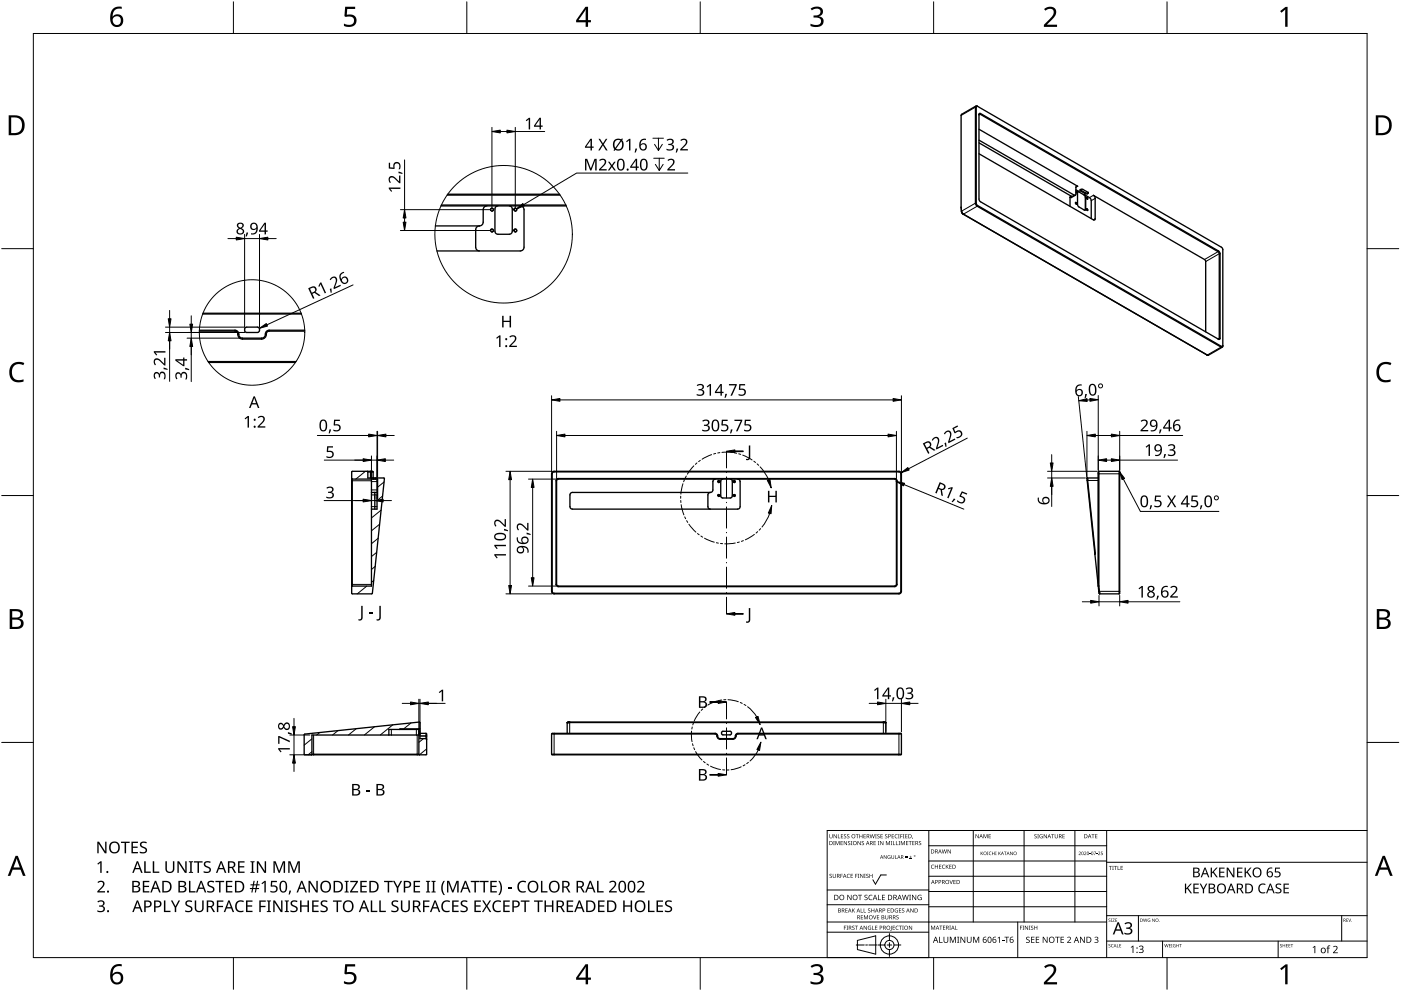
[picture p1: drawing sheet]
<svg xmlns="http://www.w3.org/2000/svg" width="420mm" height="297mm" viewBox="0 0 420 297" stroke-linecap="round" stroke-linejoin="round" font-family="sans-serif">
<g fill="none" stroke="#000" stroke-width=".4">
<path d="M292.7 31.8l-4.3 2.5-.2 .3v27.6M292.7 31.8h.4l73.4 42.4 .2 .6v28.9l-.1 .4-.4-.1-73.3-42.3-.4-.8v-28.8zM293.2 31.9h-.3l-.1 .2v28.8l.2 .6 73.3 42.3 .3 .1 .1-.3M293.6 34.4l.3-.2 71.5 41.3 .3 .5v25.4l-.4 .2M293.6 38.7l29.6 17.1-.5 .1-.1 2.5-.5 .1-28.5-16.5M293.7 34l71.8 41.3 .4 .7-.1 25.7-71.9-41.3-.3-.7zM134.1 58.5h33.9M134.3 58.2h33.5M293.6 46.1l34.3 19.8h.4l.1-.3v-6.1l-.5-1 33.3 19.3 .4 .6v21.1M293.6 42.8l27.8 16.1h-.3l-.2 .3v2.6M322.5 58.5l-1.2 .7-.4-.1M322.7 56.9l.9 .5h-.3l-.2 .2v3.7l.5 .7 1.6 1 .4-.1v-3.8l-.4-.8 1.9 1.3 .2 5.9"/>
<path d="M322.7 57.3l.2 .3-.2 .1M323.2 57.4l1.9 1 .3 .5v4.1M323.9 56.9l.7-.2 1.7 .9a.44 .44 0 0 1-.2 .6 .44 .44 0 0 1-.6-.1l-1.5-.9zM324 56.9l1.7 1 .6-.2M325.9 59.2l.3 .2v.3l-.3-.2zM130.6 67.7h13.2M132.3 61.7h37.5M132.4 61.5h37.3M143.8 67.7l-.9 .5-.2 .6v5.6l.4 .6 .7 .2M146 61.7l-.6 .2-.4 .6-.1 4.4-.5 .6-.6 .2M149.3 61.7a.9 .9 0 0 0-.9 .9v6.7a.9 .9 0 0 0 .9 .9h3.4a.9 .9 0 0 0 .9-.9v-6.7a.9 .9 0 0 0-.9-.9M156 61.7l.7 .2 .5 .9v11.3l-.5 .9-.7 .2h-25"/>
<path d="M288.2 62.1l.2 1.4M288.4 63.5l.4 .6M288.4 63.5v-.2l.4 .8M288.8 64.1l73.3 42.3M322.6 60.7l.3 .2v.3l-.3-.2zM325.9 62.6l.3 .2v.3l-.3-.2zM59.8 99.3h10.7a1.14 1.14 0 0 1 .9 1.4 1.4 1.4 0 0 0 1.3 .9h5.8a1.58 1.58 0 0 0 1.4-1.8l.8-.5h10.7M59.8 99h11l.6 .4 .4 1.5 .9 .5 6.1-.1 .6-.4 .4-1.5 .9-.4h10.7M60.8 94.1h29.6M60.9 93.9h29.4M73.5 98.2l.5-.1h3.2a.82 .82 0 0 1 .6 .8 .82 .82 0 0 1-.6 .8l-3.5-.1-.3-.6zM62.4 108.4h26.4"/>
<path d="M62.6 108.6h26M362.1 106.4h.1M366.6 104.1l-4.2 2.4-.3-.1M105.5 143.4l.1 .2M105.6 143.6h7.6v5.7h-.1M105.6 143.6v32.1M110.1 141.3l.2 .2M110.3 141.5v1.8h4.8l.2 .1-3.6 34.4-.2 .2h-5.9l-.1-.2v-36.4l.1-.1h6.1l.2 .2M110.3 141.5h1.6M111.4 147.6h1.7M111.4 143.3v32.4h-5.8M111.9 141.5v1.8"/>
<path d="M112.4 147.6v5M112.5 143.3v.3M113.1 143.6v9h-1.7M165.6 141.5l.6-.2h103.7l.4 .7v35.5l-.7 .5-103.7-.1-.5-.6v-35.3zM165.8 141.6l.4-.2 103.6 .1 .4 .5-.1 35.5-.5 .3h-103.7l-.3-.5v-35.3zM167 143.6l.4-.2 101.2 .1 .4 .6v31.3l-.7 .4h-101.1l-.4-.6v-31.1zM167 143.8l.4-.2 101.2 .1 .2 .4v31.3l-.5 .3-101.1-.1-.3-.4zM213 147.6l-.5 .2-.2 .6v3.5l.2 .5 .5 .2M214.5 143.6l-.6 .5-.2 3-.7 .5M216.7 143.6l-.4 .2-.2 .4 .1 4.7 .5 .4h2.3l.4-.2 .2-.4v-4.5l-.2-.4-.4-.2M221.2 143.6l.5 .2 .3 .6v7.5l-.3 .5-.5 .2h-49.5l-.6-.2-.2-.5v-3.5l.2-.6 .6-.2h41.3M326.1 143.3h.1"/>
<path d="M326.1 143.3l-.1 .1 2.4 22.8M326.1 143.3h3.3M326.1 143.3v.1M326.1 143.4h.1M326.1 143.4v.1M326.1 143.5h.1M326.1 143.5l.1 .1M326.2 143.6v.4M326.2 144l2.2 22.2M326.2 144h-.2M329.5 141.3h6.1M329.5 141.3l-.1 .2v34.2h.1"/>
<path d="M329.5 141.3v34.4M335.6 141.3l.2 .1v36.4l-.2 .2M335.6 141.3v36.7M105.6 175.7l-.1 .1M328.4 166.2l1.2 11.6 .2 .2M329.5 175.7l.2 1.6M329.7 177.3v.3M329.7 177.3h-.2M329.7 177.6h.1M329.7 177.6v.1M329.7 177.7h.1M329.8 177.7h.1"/>
<path d="M329.8 177.7v.1M329.8 177.8v.1M329.8 177.9h.1M329.8 177.9v.1M329.8 178h.1M329.8 178h5.8M120 218.6v-.1h5.6v7.6M125.6 219.2h.4M125.6 218.6h-9v1.7M126 219.8h1.8M127.8 219.8l.2 .2v6.1l-.2 .1h-36.4l-.2-.1v-5.9l.2-.2 34.4-3.6 .2 .2v4.8h1.8M127.8 219.8v1.6"/>
<path d="M165.4 220l.2-.2h48.9l.5 .2 .4 1.2 .6 .2 4.1-.1 .4-.4 .3-.9 .5-.2h48.9l.1 .2M165.4 220h49.1l.5 .3v.3a.93 .93 0 0 0 1 1h3.8a1.17 1.17 0 0 0 1-1.3l.5-.3h49M165.4 220v6.1M170.1 216.6v3.2M170.1 216.6h.1M170.2 216.6h-.1M170.2 216.6h.1M170.3 216.5l-.2 .1M170.3 216.5h.1M170.3 216.6h-.1M170.4 216.6h-.1M170.4 216.6h.1"/>
<path d="M170.8 216.4l-.5 .1M170.8 216.6h-.4M170.8 216.4h94.1M170.8 216.4v.2M170.8 216.6h94.1M216.6 219.3l2.4-.1 .3 .2 .1 .4-.4 .5h-2.2l-.4-.5zM264.9 216.6h.5M264.9 216.4l.6 .1M264.9 216.4v.2M265.4 216.6h.1M265.5 216.5h.1M265.5 216.6h.1"/>
<path d="M265.5 216.5l.1 .1M265.6 216.6h.1M265.7 216.6h.1M265.7 216.6v3.2M270.3 220v6.1M93.6 226.1h32M93.6 226.1l-.2 .1M125.6 226.1l.2 .1M126 220.3h-32.4v5.8M127.8 221.4l.2 .2M165.4 226.1h104.9M165.4 226.1l.2 .1h104.6l.1-.1"/>
<circle cx="147.5" cy="69.1" r=".4"/>
<circle cx="147.5" cy="62.8" r=".4"/>
<circle cx="154.5" cy="69.1" r=".4"/>
<circle cx="154.5" cy="62.8" r=".4"/>
<circle cx="215.5" cy="144.4" r=".27"/>
<circle cx="215.5" cy="148.5" r=".27"/>
<circle cx="220.2" cy="144.4" r=".27"/>
<circle cx="220.2" cy="148.5" r=".27"/>
</g>
<g fill="none" stroke="#000" stroke-width=".3">
<path d="M292.8 32.1l-4.6 2.5M294.1 34l-.5 .4M322.1 58.5l-1.1 .7M323.2 55.8l-.5 .3M323.6 57.4l-.1 .1M324 56.9v.3M325.2 58.3l-.1 .1M325.5 57.8v.3M325.6 59.1h-.1M326.1 57.8v.3M326.3 57.7v.3M327.9 58.5l-1.2 .7"/>
<path d="M328.4 59.5l-1.1 .6M292.8 60.9l-4.4 2.4M293.2 61.6l-4.3 2.6M325.6 62.7l-.1 .1M328.4 65.6l-.5 .3M365.4 75.2l-4.2 2.6M365.9 76l-4.3 2.4M70.5 99v.3M80.7 99v.3M71.3 100.2h.3M71.3 100.1h.3M72.7 101.4v.2"/>
<path d="M78.5 101.4v.2M79.6 100.2h.3M79.6 100.1h.3M365.9 101.4l-.6 .2M366.3 103.8l-4.2 2.6M105.5 144.1h5.9M111.1 141.3v2M111.2 141.3v2M111.4 148.4h1.7M111.4 151.9h1.7M111.4 144.4h1.7M111.4 146.9h1.7"/>
<path d="M111.9 143.3v.3M112.1 143.3v.3M113.1 144.2h.1M113.1 148.7h.1M165.4 142h.2M166.2 141.3v.1M166.8 144.1h.1M167.4 143.4v.2M268.3 143.4v.2M268.8 144.1h.2M269.6 141.3v.1M270.2 142h.1"/>
<path d="M326.2 144h3.2M329.4 142h6.4M105.5 175.2h5.9M165.4 177.3h.2M166.2 177.8v.2M166.8 175.2h.1M167.4 175.7v.1M268.3 175.7v.1M268.8 175.2h.2M269.6 177.8v.2M270.2 177.3h.1M328.3 165.8h.2"/>
<path d="M329.7 177.3h6.1M117.4 218.6v1.7M120.6 218.5v.1M124.9 218.6v1.7M125 218.5v.1M125.6 219.8h.4M125.6 219.6h.4M166.2 219.8v6.4M170.8 216.6v3.2M214.5 219.8v.2M221.3 219.8v.2M264.9 216.6v3.2"/>
<path d="M269.6 219.8v6.4M94.1 220.3v5.9M125.1 220.3v5.9M126 220.6h2M215 220.6h.2M216 221.4v.2M219.8 221.4v.2M220.5 220.6h.2"/>
</g>
<path d="M147 69.2a.5 .5 0 0 1 .5-.6 .5 .5 0 0 1 .5 .5 .5 .5 0 0 1-.6 .5M147 62.9a.5 .5 0 0 1 .5-.6 .5 .5 0 0 1 .5 .6 .5 .5 0 0 1-.6 .4M154 69.2a.5 .5 0 0 1 .5-.6 .5 .5 0 0 1 .5 .5 .5 .5 0 0 1-.6 .5M154 62.9a.5 .5 0 0 1 .5-.6 .5 .5 0 0 1 .5 .6 .5 .5 0 0 1-.6 .4M215.2 148.6a.33 .33 0 0 1 .3-.4 .33 .33 0 0 1 .4 .3 .33 .33 0 0 1-.4 .3M215.2 144.4a.33 .33 0 0 1 .3-.4 .33 .33 0 0 1 .4 .4 .33 .33 0 0 1-.4 .3M219.9 148.6a.33 .33 0 0 1 .3-.4 .33 .33 0 0 1 .3 .3 .33 .33 0 0 1-.3 .3M219.9 144.4a.33 .33 0 0 1 .3-.4 .33 .33 0 0 1 .3 .4 .33 .33 0 0 1-.3 .3" fill="none" stroke="#000" stroke-width=".3"/>
<g fill="none" stroke="#000" stroke-width=".3">
<path d="M322.7 57.2l.3 .4-.1 .2h-.2"/>
<circle cx="326" cy="59.5" r=".28"/>
<circle cx="322.7" cy="61" r=".28"/>
<circle cx="326" cy="62.9" r=".28"/>
</g>
<g fill="none" stroke="#000" stroke-width=".3">
<circle cx="151" cy="70.2" r="20.6"/>
<circle cx="75.6" cy="99.7" r="15.8"/>
</g>
<g fill="none" stroke="#000" stroke-width=".3">
<path d="M109.6 141.3l-2.9 2.3M113.8 157.1l-2.4 2M114.3 152.9l-2.9 2.3M114.7 148.7l-1.6 1.3M115.2 144.5l-2 1.5M110 175.7l-2.9 2.3M112.1 174l-.7 .5M112.5 169.8l-1.1 .9M113 165.6l-1.6 1.2M113.4 161.3l-2 1.7M95.9 219.6l-.9 .7M101.4 219l-1.7 1.3"/>
<path d="M106.8 218.4l-2.3 1.9M112.3 217.8l-3 2.5M117.8 217.3l-3.8 3M123.3 216.7l-2.2 1.8M126 218.4l-.4 .3M93.6 221.5l-2.4 1.8M93.6 225.3l-1.2 .9M127 221.4l-1.4 1.1M128 224.5l-2.2 1.7"/>
</g>
<g fill="none" stroke="#000" stroke-width=".3">
<path d="M278.5 248.9v38.1h-30.4v-38.1h161.9M278.5 253.5h53.4M278.5 258.1h53.4M291.9 248.9v27.5M307.1 248.9v27.5M322.4 248.9v27.5M331.9 248.9v38.1M331.9 258.5h78.1M248.1 279.4h30.4M248.1 276.4h83.8M248.1 271.2h30.4M248.1 266.8h30.4"/>
<path d="M265.8 262.3h-1.7l-1.6 2.7-.7-1.3M266.7 279.8v2.1M278.5 262.6h53.4M278.5 267.2h53.4M278.5 271.8h53.4M305.2 276.4v10.6M331.9 274.5h78.1M341.4 274.5v7.6M402.4 274.5v7.6M256.8 283.3h2.4M257.1 281.9l5.5-1.4v5.5l-5.5-1.4zM259.6 283.3h.6"/>
<path d="M260.6 283.3h2.4M263.3 283.3h2.1M266.1 283.3h1.3M266.7 282.6v1.3M266.7 284.6v2.1M268.1 283.3h2.1M331.9 282.1h78.1M348.6 282.1v4.9M383.3 282.1v4.9"/>
<circle cx="266.7" cy="283.3" r="1.37"/>
<circle cx="266.7" cy="283.3" r="2.74"/>
</g>
<g fill="#000">
<path d="M248.7 250h.2v.8a.32 .32 0 0 0 .3 .3 .32 .32 0 0 0 .3-.3v-.8l.2 .8a.47 .47 0 0 1-.5 .5 .47 .47 0 0 1-.5-.5zM249.9 252.1h.4v1.2h-.4zM250 250l.8 1.1 .2-1.1v1.3l-.9-1-.1 1zM250.6 252.1h.2l.4 1 .3-1h.3v1.2l-.2-1.1-.5 1.1-.4-1.1-.1 1.1zM251.3 250h.1v1.1l.6 .2h-.7zM252.1 252.1h.7l-.5 .1v.4h.4l-.4 .1v.5l.5 .1h-.7zM252.2 250h.7l-.6 .2v.4h.5l-.5 .1v.4l.6 .2h-.7zM253.2 250.1l.4-.1 .1 .2a.3 .3 0 0 0-.4 0 .3 .3 0 0 0 0 .4 .3 .3 0 0 0 .4 .1 .38 .38 0 0 1-.1 .6 .38 .38 0 0 1-.5-.2 .29 .29 0 0 0 .4 .1 .29 .29 0 0 0 0-.4l-.4-.3zM253 252.1l.9 1 .1-1v1.2l-.8-1-.2 1zM254.1 250.2l.4-.2 .2 .2a.3 .3 0 0 0-.4 0 .3 .3 0 0 0-.1 .4 .3 .3 0 0 0 .4 .1 .38 .38 0 0 1 0 .6 .38 .38 0 0 1-.6-.2 .29 .29 0 0 0 .4 .1 .29 .29 0 0 0 .1-.4l-.5-.3zM254.3 252.2l.5-.1 .2 .2a.3 .3 0 0 0-.5-.1 .3 .3 0 0 0 0 .4 .3 .3 0 0 0 .4 .1 .38 .38 0 0 1-.1 .6 .38 .38 0 0 1-.5-.2 .29 .29 0 0 0 .4 .2 .29 .29 0 0 0 0-.5l-.4-.2zM255.2 252.1h.4v1.2h-.4z"/>
<path d="M256.6 250h.9l-.3 .2v1.1h-.2v-1.1zM257.2 252.1l.8 1 .1-1v1.2l-.8-1-.1 1zM257.7 250l.2 .6h.6l.1-.6v1.3l-.1-.6h-.6l-.2 .6zM258.5 252.2l.4-.1 .2 .2a.3 .3 0 0 0-.4-.1 .3 .3 0 0 0-.1 .4 .3 .3 0 0 0 .4 .1 .38 .38 0 0 1 0 .6 .38 .38 0 0 1-.6-.2 .29 .29 0 0 0 .4 .2 .29 .29 0 0 0 .1-.5l-.5-.2zM259 250h.7l-.6 .2v.4h.5l-.5 .1v.4l.6 .2h-.7zM260.8 250l.4 1.1 .3-1.1 .5 1.1 .4-1.1-.3 1.3-.5-1.1-.4 1.1zM262 252.1h.7l-.6 .1v.4h.5l-.5 .1v.5l.6 .1h-.7zM262.5 250h.4v1.3h-.4zM263.3 252.1h.4v1.2h-.4zM263.1 250.2l.5-.2 .2 .2a.3 .3 0 0 0-.5 0 .3 .3 0 0 0 0 .4 .3 .3 0 0 0 .4 .1 .38 .38 0 0 1-.1 .6 .38 .38 0 0 1-.5-.2 .29 .29 0 0 0 .4 .1 .29 .29 0 0 0 0-.4l-.4-.3zM264.1 250h.7l-.6 .2v.4h.5l-.5 .1v.4l.6 .2h-.7zM264 252.1l.8 1 .1-1v1.2l-.8-1-.1 1z"/>
<path d="M265 256.3l.8 .9 .1-.9v1.1l-.7-.9-.2 .9zM265.5 250.2l.4-.2 .2 .2a.3 .3 0 0 0-.4 0 .3 .3 0 0 0-.1 .4 .3 .3 0 0 0 .4 .1 .38 .38 0 0 1 0 .6 .38 .38 0 0 1-.6-.2 .29 .29 0 0 0 .4 .1 .29 .29 0 0 0 .1-.4l-.5-.3zM265.7 252.1h.2l.4 1 .4-1h.2v1.2l-.1-1.1-.6 1.1-.4-1.1-.1 1.1zM266.3 256.5l.7-.1-.5 .1-.2 .4 .4 .4h.2v-.3l-.2-.1h.4v.5l-.8-.1zM267.1 252.1h.5v1.2h-.5zM267.8 252.1h.2v1.1l.5 .1h-.7zM267.4 250h.7l-.5 .2v.4h.5l-.5 .1v.4l.5 .2h-.7zM267.3 256.3l.1 .7a.28 .28 0 0 0 .3 .3 .28 .28 0 0 0 .3-.3v-.7l.1 .7a.42 .42 0 0 1-.4 .4 .42 .42 0 0 1-.4-.4zM268.4 256.3l.2 1 .5 .1h-.7zM268.7 252.1h.2v1.1l.5 .1h-.7zM268.5 250.2l.4-.2 .3 .2a.49 .49 0 0 0-.7 .5 .49 .49 0 0 0 .7 .4 .57 .57 0 0 1-.8-.1 .57 .57 0 0 1 .1-.8zM269.3 250h.5v1.3h-.5z"/>
<path d="M269.5 252.1h.4v1.2h-.4zM270 250h.7l-.5 .2v.4h.5l-.5 .1v.6h-.2zM270.2 252.1h.2l.4 1 .4-1h.2v1.2l-.2-1.1-.5 1.1-.4-1.1-.1 1.1zM270.8 250h.4v1.3h-.4zM271.5 257l.7 .1zM271.5 256.7l.7 .1zM271.5 250h.7l-.6 .2v.4h.5l-.5 .1v.4l.6 .2h-.7zM271.7 252.1h.7l-.5 .1v.4h.5l-.5 .1v.5l.5 .1h-.7zM272.8 257.3l.7 .1zM272.5 252.1h.9l-.4 .1v1.1h-.1v-1.1zM273.1 256.5l.1 .3h.3l-.3 .1v.4l-.1-.4h-.3l.3-.1zM273.7 251.1h.1l-.2 .4z"/>
<path d="M273.6 252.1h.7l-.5 .1v.4h.4l-.4 .1v.5l.5 .1h-.7zM275.6 252.2l.4-.1 .2 .2a.3 .3 0 0 0-.4-.1 .3 .3 0 0 0-.1 .4 .3 .3 0 0 0 .4 .1 .38 .38 0 0 1 0 .6 .38 .38 0 0 1-.6-.2 .29 .29 0 0 0 .5 .2 .29 .29 0 0 0 0-.5l-.4-.2zM279.4 259.3l.4-.1 .3 .2a.49 .49 0 0 0-.7 .4 .49 .49 0 0 0 .7 .4 .57 .57 0 0 1-.8 0 .57 .57 0 0 1 .1-.9zM282.7 259.3l.4-.1 .3 .2a.49 .49 0 0 0-.7 .4 .49 .49 0 0 0 .7 .4 .57 .57 0 0 1-.8 0 .57 .57 0 0 1 .1-.9zM282.5 254.6l.4 1 .2-1 .5 1 .4-1-.3 1.2-.5-1-.4 1zM284.2 254.6l.8 1 .1-1v1.2l-.8-1-.1 1zM292.6 250l.8 1 .1-1v1.2l-.8-1-.1 1zM294.1 255.3l.1 .5 .6-.5-.4 .4 .5 .6-.6-.5-.2 .5zM294.9 250h.3l.3 1 .4-1h.3v1.2l-.2-1-.5 1-.4-1-.2 1zM296 255.3h.4v1h-.4zM296.7 255.4h.5a.41 .41 0 0 0-.5 .4 .41 .41 0 0 0 .6 .4h-.6zM296.5 250h.7l-.6 .2v.3h.5l-.5 .2v.4l.6 .1h-.7z"/>
<path d="M297.5 255.3l.1 .4h.6l.1-.4v1l-.1-.5h-.6l-.1 .5zM298.5 255.3h.3v1h-.3zM299.4 255.3l.1 .5 .6-.5-.4 .4 .5 .6-.6-.5-.2 .5zM301.1 255.3h.8l-.4 .1v.9l-.1-.9zM302.9 255.3l.7 .8 .1-.8v1l-.7-.8-.1 .8zM310.3 250.1l.5-.1 .1 .2a.3 .3 0 0 0-.4 0 .3 .3 0 0 0-.1 .4 .3 .3 0 0 0 .4 .1 .38 .38 0 0 1 0 .6 .38 .38 0 0 1-.6-.2 .29 .29 0 0 0 .4 .1 .29 .29 0 0 0 .1-.4l-.5-.3zM311.1 250h.4v1.3h-.4zM311.9 250.2l.8-.1-.6 .1-.2 .5 .1 .3 .3 .1h.3v-.3l-.3-.2h.4v.6a.66 .66 0 0 1-.9-.1 .66 .66 0 0 1 .1-.9zM313 250l.8 1.1 .2-1.1v1.3l-.9-1-.1 1zM315.2 250h1l-.4 .2v1.1h-.2v-1.1zM316.3 250h.2v.8a.32 .32 0 0 0 .3 .3 .32 .32 0 0 0 .3-.3v-.8l.2 .8a.47 .47 0 0 1-.5 .5 .47 .47 0 0 1-.5-.5zM318.6 250h.7l-.5 .2v.4h.5l-.5 .1v.4l.5 .2h-.7z"/>
<path d="M323.5 255.4a.37 .37 0 0 1 .6 0 .37 .37 0 0 1-.3 .6l-.2 .2 .6 .1h-.7l.2-.4a.28 .28 0 0 0 .3-.4 .28 .28 0 0 0-.4 0zM325.1 255.4a.37 .37 0 0 1 .6 0 .37 .37 0 0 1-.2 .6l-.2 .2 .5 .1h-.7l.3-.4a.28 .28 0 0 0 .3-.4 .28 .28 0 0 0-.5 0zM326.7 255.9l.4 .1zM327.3 250h.9l-.3 .2v1h-.2v-1zM328 255.3h.7l-.4 1 .3-.9zM328.8 255.9l.4 .1zM328.4 250h.7l-.5 .2v.3h.5l-.5 .2v.4l.5 .1h-.7zM329.3 255.4a.37 .37 0 0 1 .6 0 .37 .37 0 0 1-.2 .6l-.2 .2 .5 .1h-.7l.3-.4a.28 .28 0 0 0 .2-.4 .28 .28 0 0 0-.4 0zM330.2 255.3h.5l-.4 .1v.3a.34 .34 0 0 1 .4 .1 .34 .34 0 0 1-.1 .5 .34 .34 0 0 1-.5-.2 .29 .29 0 0 0 .5 .1 .29 .29 0 0 0 0-.4 .29 .29 0 0 0-.4 0zM248.8 262l.4-.1 .2 .2a.3 .3 0 0 0-.4-.1 .3 .3 0 0 0-.1 .4 .3 .3 0 0 0 .4 .1 .38 .38 0 0 1 0 .7 .38 .38 0 0 1-.6-.2 .29 .29 0 0 0 .5 .1 .29 .29 0 0 0 0-.5l-.4-.2zM249.7 261.9h.2v.8a.32 .32 0 0 0 .3 .3 .32 .32 0 0 0 .3-.3v-.8l.2 .8a.47 .47 0 0 1-.5 .5 .47 .47 0 0 1-.5-.5zM252.1 261.9h.6l-.5 .2v.4h.5l-.5 .1v.5h-.1z"/>
<path d="M253.1 277.5h.7l-.6 .1v.4h.5l-.5 .2v.5h-.1zM253.5 272.3h.7l-.5 .1v.4h.5l-.5 .1v.5l.5 .1h-.7zM253.9 277.5h.4v1.2h-.4zM254.1 262.1l.5-.2 .2 .2a.49 .49 0 0 0-.7 .5 .49 .49 0 0 0 .7 .4 .57 .57 0 0 1-.8-.1 .57 .57 0 0 1 .1-.8zM254.1 268.2h.2l.9 1.3v-1.3h.2v1.6h-.3l-.8-1.3v1.3h-.2zM255.1 261.9h.7l-.5 .2v.3h.5l-.5 .2v.4l.5 .1h-.7zM255.6 277.6l.4-.1 .2 .2a.3 .3 0 0 0-.4-.1 .3 .3 0 0 0-.1 .4 .3 .3 0 0 0 .4 .1 .38 .38 0 0 1 0 .6 .38 .38 0 0 1-.6-.2 .29 .29 0 0 0 .5 .2 .29 .29 0 0 0 0-.5l-.4-.3zM255.5 272.3l.2 .6 .7-.6-.5 .5 .5 .7-.6-.6-.3 .6zM256.5 261.9h.7l-.6 .2v.4h.5l-.5 .1v.5h-.1zM256.4 277.5h.9l-.4 .1v1.1h-.1v-1.1zM257.3 261.9h.4v1.2h-.4zM257.3 268.2h1.2v.2h-.5v1.4h-.2v-1.4h-.5z"/>
<path d="M258.1 272.3h.2v1.1l.5 .1h-.7zM258.2 274.3h.6l-.5 .2v.4h.5l-.5 .1v.4l.5 .2h-.6zM258 261.9l.8 1 .1-1v1.2l-.8-1-.1 1zM259 272.3h.2v1.1l.5 .1h-.7zM259.1 261.9h.5v1.2h-.5zM259.1 274.3h.2l.4 1 .4-1h.2v1.3h-.1v-1.1l-.6 1.1-.4-1.1-.1 1.1zM259 277.5l.8 1 .2-1v1.2l-.8-1-.2 1zM259.3 268.4l.6-.2 .3 .1-.1 .1a.37 .37 0 0 0-.5-.1 .37 .37 0 0 0-.1 .5 .37 .37 0 0 0 .4 .2 .52 .52 0 0 1 .2 .8 .52 .52 0 0 1-.8 0v-.2a.4 .4 0 0 0 .6 .1 .4 .4 0 0 0 .1-.6 .4 .4 0 0 0-.5-.1zM259.8 262l.4-.1 .2 .2a.3 .3 0 0 0-.4-.1 .3 .3 0 0 0-.1 .4 .3 .3 0 0 0 .4 .1 .38 .38 0 0 1 0 .7 .38 .38 0 0 1-.6-.2 .29 .29 0 0 0 .5 .1 .29 .29 0 0 0 0-.5l-.4-.2zM260.4 277.6l.8-.1-.6 .2-.2 .4 .1 .4 .4 .1 .2-.1v-.3l-.3-.1h.5v.5a.66 .66 0 0 1-.9-.1 .66 .66 0 0 1 0-.9zM260.4 272.4l.4-.1 .2 .2a.3 .3 0 0 0-.4-.1 .3 .3 0 0 0-.1 .4 .3 .3 0 0 0 .4 .1 .38 .38 0 0 1 0 .6 .38 .38 0 0 1-.6-.2 .29 .29 0 0 0 .4 .2 .29 .29 0 0 0 0-.5l-.4-.2zM260.7 268.4l.5-.2 .5 .1-.1 .2a.63 .63 0 0 0-.9 .5 .63 .63 0 0 0 .9 .6 .75 .75 0 0 1-1.1-.1 .75 .75 0 0 1 .2-1.1z"/>
<path d="M261.5 277.5h.2v1.1l.5 .1h-.7zM260.8 261.9l.1 .5h.6l.2-.5v1.2l-.2-.5h-.6l-.1 .5zM261.8 274.3l.5 1.1 .5-1.1-.4 1.3zM261.3 272.3l.1 .5h.7l.1-.5v1.2l-.1-.6h-.7l-.1 .6zM262.4 277.5h.7l-.5 .1v.4h.5l-.5 .1v.5l.5 .1h-.7zM263.3 268.2h.2v1.4h.7v.2h-.9zM263 274.3h.7l-.6 .2v.4h.5l-.5 .1v.4l.6 .2h-.7zM264.5 268.2h.9v.2h-.7v.5h.6v.2h-.6v.5h.7v.2h-.9zM265.5 274.3h.1v.8a.32 .32 0 0 0 .3 .3 .32 .32 0 0 0 .4-.3v-.8l.1 .8a.47 .47 0 0 1-.5 .5 .47 .47 0 0 1-.4-.5zM266.2 272.3h.6l-.5 .1v.4h.5l-.5 .1v.5l.5 .1h-.6zM267.2 277.5h.2v1.3l-.4 .2 .2-.3zM267.7 277.5h.7l-.5 .1v.4h.5l-.5 .1v.5l.5 .1h-.7z"/>
<path d="M268.5 272.4l.8-.1-.7 .2-.1 .4 .1 .4 .3 .1h.2v-.4l-.2-.1h.4v.6a.66 .66 0 0 1-.9-.2 .66 .66 0 0 1 .1-.9zM268.7 277.6l.5-.1 .2 .2a.49 .49 0 0 0-.7 .4 .49 .49 0 0 0 .8 .4 .57 .57 0 0 1-.9 0 .57 .57 0 0 1 .1-.9zM268.8 274.5l.5-.2 .2 .2a.3 .3 0 0 0-.5 0 .3 .3 0 0 0 0 .4 .3 .3 0 0 0 .4 .1 .38 .38 0 0 1-.1 .6 .38 .38 0 0 1-.5-.2 .29 .29 0 0 0 .4 .1 .29 .29 0 0 0 0-.4l-.4-.3zM269.6 277.5h.9l-.4 .1v1.1h-.1v-1.1zM269.6 272.3h.7l-.6 .1v.4h.5l-.5 .1v.5l.6 .1h-.7zM270.6 277.5h.4v1.2h-.4zM270.5 272.4l.5-.1 .1 .2a.3 .3 0 0 0-.4-.1 .3 .3 0 0 0 0 .4 .3 .3 0 0 0 .4 .1 .38 .38 0 0 1-.1 .6 .38 .38 0 0 1-.5-.2 .29 .29 0 0 0 .4 .2 .29 .29 0 0 0 0-.5l-.4-.2zM270.5 268.2h.2l.4 1.4 .3-1.4h.2l.4 1.4 .3-1.4h.2l-.4 1.6h-.2l-.4-1.4-.4 1.4h-.2zM272.6 268.2h.6l-.2 .2v1.2l.2 .2h-.6l.2-.2v-1.2zM272.6 277.5l.8 1 .1-1v1.2l-.8-1-.1 1zM273 272.3l.8 1 .2-1v1.2l-.9-1-.1 1zM273.5 268.2h.2l.9 1.3v-1.3h.2v1.6h-.3l-.8-1.3v1.3h-.2z"/>
<path d="M275.3 268.4l.8-.2 .3 .1-.1 .2a.65 .65 0 0 0-1 .4 .65 .65 0 0 0 .9 .7v-.5h-.3v-.1h.5v.7a.86 .86 0 0 1-1.1-.1 .86 .86 0 0 1 0-1.2zM279.2 277.5h.3l.3 1 .4-1h.2v1.2h-.1v-1.1l-.5 1.1-.4-1.1-.2 1.1zM280.4 259.2l.1 .5h.6l.2-.5v1.2l-.2-.6h-.6l-.1 .6zM281.7 277.5h.9l-.4 .1v1.1h-.1v-1.1zM281.6 259.2h.7l-.5 .1v.4h.5l-.5 .1v.5l.5 .1h-.7zM282.8 277.5h.7l-.5 .1v.4h.5l-.5 .1v.4l.5 .2h-.7zM283.6 259.2l.2 .6 .7-.6-.5 .5 .5 .7-.6-.6-.3 .6zM284.7 263.8l.6 1 .5-1-.5 1.2zM284.7 277.5h.4v1.2h-.4zM284.7 259.2h.7l-.6 .1v.4h.5l-.5 .1v.5l.6 .1h-.7zM286.5 277.5h.1v1l.6 .2h-.7zM285.9 263.8h.7l-.5 .1v.4h.5l-.5 .1v.4l.5 .2h-.7z"/>
<path d="M305.9 277.5h.7l-.6 .1v.4h.5l-.5 .2v.5h-.1zM306.7 277.5h.4v1.2h-.4zM307.4 277.5l.8 1 .1-1v1.2l-.8-1-.1 1zM308.6 277.5h.4v1.2h-.4zM309.2 277.6l.4-.1 .2 .2a.3 .3 0 0 0-.4-.1 .3 .3 0 0 0-.1 .4 .3 .3 0 0 0 .4 .1 .38 .38 0 0 1 0 .6 .38 .38 0 0 1-.6-.2 .29 .29 0 0 0 .5 .2 .29 .29 0 0 0 0-.5l-.4-.3zM310.2 277.5l.1 .5h.6l.2-.5v1.2l-.2-.6h-.6l-.1 .6zM332.5 275.4h.5l-.4 .1 .2 .3a.31 .31 0 0 1 .2 .5 .31 .31 0 0 1-.6-.1 .23 .23 0 0 0 .4 .1 .23 .23 0 0 0 0-.4l-.3-.2zM332.6 259.6h.9l-.4 .1v1.1h-.2v-1.1zM333.2 275.3h.3v1h-.3zM333.6 259.6h.4v1.2h-.4zM333.6 275.3h.7l-.5 .9 .5 .1h-.7l.5-.8zM334.1 259.6h.9l-.4 .1v1.1h-.1v-1.1z"/>
<path d="M334.5 275.3h.5l-.4 .2v.3h.4l-.4 .1v.3l.4 .1h-.5zM335.2 259.6h.1v1l.6 .2h-.7zM336.1 259.6h.7l-.6 .1v.4h.5l-.5 .1v.4l.6 .2h-.7zM337.2 276.8a1.27 1.27 0 0 1 1.4-.4 1.27 1.27 0 0 1 .9 1.1l-.3 .5-.5 .2a1.03 1.03 0 0 1 .9 1.3 1.03 1.03 0 0 1-1.4 .6l-1-.2v-.4l.2 .1a.96 .96 0 0 0 1.2 .2 .96 .96 0 0 0 .5-1l-.5-.4h-.8v-.4a.79 .79 0 0 0 1-.1 .79 .79 0 0 0 .1-1l-.8-.1-.6 .3zM342.8 275.4l.4 .8 .2-.8 .3 .8 .4-.8-.3 .9-.4-.8-.3 .8zM344.3 275.5l.7-.1-.6 .1-.1 .3 .4 .4h.1v-.3l-.2-.1h.4v.5l-.7-.1zM345.6 275.4l.6 .8 .1-.8v.9l-.6-.8-.1 .8zM355.4 264.8h.3v1.5l1.3-1.5h.4l-1.1 1.3 1.2 1.7h-.4l-1.1-1.4-.3 .2v1.2h-.3zM357.9 264.8h1.6v.4h-1.2v.9h1.1v.3h-1.1v1h1.2v.4h-1.6zM359.8 264.8h.4l.7 1.5 .8-1.5h.4l-1 1.8v1.2h-.4v-1.2zM363.1 260h.4v1.5l1.2-1.5h.5l-1.2 1.3 1.2 1.7h-.4l-1-1.4-.3 .2v1.2h-.4zM365.6 260h1.6v.4h-1.2v.9h1.2v.3h-1.2v1h1.2v.4h-1.6z"/>
<path d="M367.9 260h.4l1.6 2.5v-2.5h.3v3h-.4l-1.6-2.5v2.5h-.3zM371 260h1.6v.4h-1.2v.9h1.1v.3h-1.1v1h1.2v.4h-1.6zM373.3 260h.3v1.5l1.3-1.5h.4l-1.1 1.3 1.2 1.7h-.4l-1.1-1.4-.3 .2v1.2h-.3zM377.7 265.2l1-.4 .9 .2-.2 .3a1.17 1.17 0 0 0-1.7 1.1 1.17 1.17 0 0 0 1.7 1v.3a1.52 1.52 0 0 1-1.9-.5 1.52 1.52 0 0 1 .2-2zM382.4 260h1.5v.4h-1.2l-.1 .8a1 1 0 0 1 1.5 1 1 1 0 0 1-1.6 .8l-.3-.2v-.3l.2 .1a.73 .73 0 0 0 1.1 0 .73 .73 0 0 0-.1-1l-1.1-.2zM382.7 265.1l.6-.3 1 .2-.1 .3-.4-.1a.55 .55 0 0 0-.9 .3 .55 .55 0 0 0 .6 .6 .88 .88 0 0 1 .8 1.2 .88 .88 0 0 1-1.2 .5l-.6-.1v-.4l.6 .2a.57 .57 0 0 0 .9-.4 .57 .57 0 0 0-.7-.7l-.7-.4zM384.9 264.8h1.7v.4h-1.3v.9h1.2v.3h-1.2v1h1.3v.4h-1.7zM403.8 275.3h.5l-.4 .1v.3h.4l-.4 .2v.3l.4 .1h-.5zM404.4 275.3l.4 .9 .4-.9-.4 1zM281.7 280.8h.2v1.6h.8v.2h-1zM283 280.8h.2v1.2a.47 .47 0 0 0 .5 .4 .47 .47 0 0 0 .5-.4v-1.2h.2v1.2a.7 .7 0 0 1-.7 .6 .7 .7 0 0 1-.7-.6zM284.9 280.8h.3l.6 1.5 .5-1.5h.4v1.8h-.2v-1.6l-.6 1.6h-.2l-.6-1.6v1.6h-.2z"/>
<path d="M287 280.8h.7l-.2 .2v1.4l.2 .2h-.7l.2-.2v-1.4zM288 280.8h.3l1 1.5v-1.5h.2v1.8h-.3l-1-1.5 .1 1.5h-.3zM290 280.8h.2v1.2a.47 .47 0 0 0 .5 .4 .47 .47 0 0 0 .4-.4v-1.2h.3v1.2a.7 .7 0 0 1-.7 .6 .7 .7 0 0 1-.7-.6zM291.8 280.8h.4l.5 1.5 .6-1.5h.4v1.8h-.3l.1-1.6-.7 1.6h-.2l-.6-1.6 .1 1.6h-.3zM299.2 281.2l.7-.4v1.8h-.3v-1.6l-.3 .3zM300.5 281.8h.6v.2h-.6zM301.3 280.8h1.3v.2h-.5v1.6h-.3v-1.6h-.5zM307.8 281l.6-.2 .4 .1-.1 .2a.38 .38 0 0 0-.5-.2 .38 .38 0 0 0-.1 .6 .6 .6 0 0 1 .7 .5 .6 .6 0 0 1-.4 .7 .6 .6 0 0 1-.7-.4l.3 .1a.41 .41 0 0 0 .6-.2 .41 .41 0 0 0-.5-.5l-.4-.3zM309.2 280.8h1v.2h-.8v.6h.8v.2h-.8v.6h.8v.2h-1zM310.6 280.8h1.1v.2h-.8v.6h.7v.2h-.7v.6h.8v.2h-1.1zM312.7 280.8h.3l1 1.5-.1-1.5h.3v1.8h-.3l-1-1.5v1.5h-.2zM316.4 280.8h1.4v.2h-.6v1.6h-.2v-1.6h-.6z"/>
<path d="M318.1 280.8h1v.2h-.8v.6h.7v.2h-.7v.6h.8v.2h-1zM320 281a.65 .65 0 0 1 1.1 0 .65 .65 0 0 1-.4 1l-.4 .4h.9v.2h-1.2l.5-.7a.49 .49 0 0 0 .5-.5 .49 .49 0 0 0-.5-.4l-.3 .1zM323.9 280.8h.3l.9 1.5v-1.5h.2v1.8h-.2l-1-1.5v1.5h-.2zM328.2 281a.58 .58 0 0 1 .9-.3 .58 .58 0 0 1 .1 .9h-.2a.54 .54 0 0 1 .4 .8 .54 .54 0 0 1-.8 .2l-.4-.1 .2-.1a.44 .44 0 0 0 .6 .1 .44 .44 0 0 0 0-.7h-.5v-.2a.41 .41 0 0 0 .6-.2 .41 .41 0 0 0-.2-.5 .41 .41 0 0 0-.5 .2zM332.5 283.1l.5-.1-.4 .1 .2 .3a.31 .31 0 0 1 .2 .5 .31 .31 0 0 1-.6-.1 .23 .23 0 0 0 .4 .1 .23 .23 0 0 0 0-.4l-.3-.2zM333.3 283.1h.5a.39 .39 0 0 0-.5 .4 .39 .39 0 0 0 .6 .3h-.6zM335 283l.1 .8 .4 .1h-.5zM335.7 283h.5l-.4 .1v.3h.4l-.4 .1v.3l.4 .1h-.5zM339.1 283.9l.8-.4v2.1h-.2v-1.9l-.5 .4zM341.6 283.7a.69 .69 0 0 1 .9-.3 .69 .69 0 0 1 .2 1l-.2 .1a.65 .65 0 0 1 .4 .9 .65 .65 0 0 1-.9 .3l-.5-.1v-.3l.3 .1a.51 .51 0 0 0 .7 0 .51 .51 0 0 0 .1-.7 .51 .51 0 0 0-.7-.1v-.2a.49 .49 0 0 0 .7-.2 .49 .49 0 0 0-.3-.6 .49 .49 0 0 0-.6 .2zM349.2 283l.3 .8 .2-.8 .4 .8 .3-.8-.2 .9-.4-.8-.3 .8zM350.6 283h.5l-.4 .1v.3h.4l-.4 .1v.3l.4 .1h-.5z"/>
<path d="M351.3 283h.3v.9h-.3zM351.9 283.1l.6-.1-.5 .1-.1 .4 .3 .3h.2v-.3l-.2-.1h.3v.5l-.7-.1zM352.8 283l.1 .4h.5l.1-.4v.9l-.1-.4h-.5l-.1 .4zM353.7 283h.7l-.3 .1v.8l-.1-.8zM383.9 283.1l.6-.1-.5 .1 .2 .3a.31 .31 0 0 1 .2 .5 .31 .31 0 0 1-.5-.1 .23 .23 0 0 0 .3 .1 .23 .23 0 0 0 0-.4l-.3-.2zM384.7 283l.1 .4h.5l.1-.4v.9l-.1-.4h-.5l-.1 .4zM385.7 283h.5l-.4 .1v.3h.4l-.4 .1v.3l.4 .1h-.5zM386.4 283h.6l-.4 .1v.3h.4l-.4 .1v.3l.4 .1h-.6zM387.1 283h.7l-.3 .1v.8l-.1-.8zM393.6 284l.9-.5v2.2h-.3v-1.9l-.4 .4zM398.2 283.5l.8-.1-.6 .4v.3h.4v.2h-.4v1.4h-.3v-1.4h-.3zM399.8 283.8a.78 .78 0 0 1 1.3 0 .78 .78 0 0 1-.5 1.2l-.5 .5h1.1v.2h-1.4l.5-.8a.61 .61 0 0 0 .6-.5 .61 .61 0 0 0-.4-.7l-.6 .2z"/>
<path d="M248.7 252.1l.9 .2 .1 .5-.2 .4-.8 .1zM248.9 252.2v1l.4-.1 .2-.7z"/>
<path d="M255.3 250.7a.61 .61 0 0 1 1.2 0 .61 .61 0 0 1-1.2 0zM255.5 250.7a.45 .45 0 0 0 .9 0 .45 .45 0 0 0-.9 0z"/>
<path d="M255.7 252.7a.61 .61 0 0 1 1.2 0 .61 .61 0 0 1-1.2 0zM255.9 252.7a.45 .45 0 0 0 .9 0 .45 .45 0 0 0-.9 0z"/>
<path d="M259.9 250h.4a.35 .35 0 0 1 .4 .3 .35 .35 0 0 1-.2 .4l.3 .6-.5-.5h-.2l-.2 .5zM260.1 250.2v.4h.2a.23 .23 0 0 0 .2-.2 .23 .23 0 0 0-.3-.2z"/>
<path d="M260.2 252.1l.6 1.2-.3-.4h-.5l-.3 .4zM260.2 252.2l-.2 .6h.4z"/>
<path d="M260.9 252.1h.4a.35 .35 0 0 1 .4 .2 .35 .35 0 0 1-.2 .5l.3 .5-.5-.5h-.2l-.2 .5zM261.1 252.2v.5h.2a.23 .23 0 0 0 .2-.3 .23 .23 0 0 0-.2-.2z"/>
<path d="M264.3 256.3l.6 1.1-.3-.3h-.4l-.3 .3zM264.4 256.5l-.2 .5h.4z"/>
<path d="M266.4 250h.3a.41 .41 0 0 1 .5 .5 .41 .41 0 0 1-.7 .3l-.1 .5zM266.5 250.2v.5a.29 .29 0 0 0 .5-.3 .29 .29 0 0 0-.5-.2z"/>
<path d="M269.5 256.3l.6 1.1-.3-.3h-.4l-.3 .3zM269.6 256.5l-.2 .5h.3z"/>
<path d="M270.2 256.3h.3a.31 .31 0 0 1 .4 .2 .31 .31 0 0 1-.2 .4l.3 .5-.4-.4h-.2l-.2 .4zM270.4 256.5v.4l.3-.1v-.3z"/>
<path d="M272.4 250l.9 .3 .1 .5-.3 .4-.7 .1zM272.6 250.2v.9h.4l.2-.7z"/>
<path d="M274.1 256.6a.24 .24 0 0 1 .4 0 .24 .24 0 0 1-.4 0zM274.1 256.6a.15 .15 0 0 0 .3 0 .15 .15 0 0 0-.3 0z"/>
<path d="M274.5 252.1h.4a.35 .35 0 0 1 .4 .2 .35 .35 0 0 1-.2 .5l.3 .5-.5-.5h-.2l-.2 .5zM274.7 252.2v.5h.2a.23 .23 0 0 0 .3-.3 .23 .23 0 0 0-.3-.2z"/>
<path d="M279.2 254.6l.9 .2 .1 .5-.3 .4-.7 .1zM279.4 254.7v1l.4-.1 .2-.6z"/>
<path d="M280.5 254.6h.3a.35 .35 0 0 1 .4 .2 .35 .35 0 0 1-.2 .5l.3 .5-.4-.5h-.3l-.1 .5zM280.6 254.7v.5h.2a.23 .23 0 0 0 .3-.2 .23 .23 0 0 0-.3-.3z"/>
<path d="M281.8 254.6l.6 1.2-.3-.4h-.4l-.3 .4zM281.9 254.8l-.2 .5h.4z"/>
<path d="M285.6 259.2l.9 .2 .1 .5-.2 .4-.8 .1zM285.8 259.3v1l.4-.1 .2-.7z"/>
<path d="M294.2 250l.6 1.2-.3-.3h-.5l-.3 .3zM294.2 250.2l-.2 .5h.4z"/>
<path d="M294.9 255.8a.51 .51 0 0 1 1 0 .51 .51 0 0 1-1 0zM295.1 255.8a.38 .38 0 0 0 .7 0 .38 .38 0 0 0-.7 0z"/>
<path d="M300.6 255.3l.5 1-.3-.3h-.4l-.2 .3zM300.6 255.4l-.1 .5h.3z"/>
<path d="M302.3 255.3l.5 1-.3-.3h-.4l-.2 .3zM302.3 255.4l-.1 .5h.3z"/>
<path d="M303.9 255.8a.51 .51 0 0 1 1 0 .51 .51 0 0 1-1 0zM304.1 255.8a.38 .38 0 0 0 .7 0 .38 .38 0 0 0-.7 0z"/>
<path d="M314.6 250l.6 1.3-.3-.4h-.5l-.3 .4zM314.7 250.2l-.2 .5h.4z"/>
<path d="M317.6 250h.3a.35 .35 0 0 1 .4 .3 .35 .35 0 0 1-.2 .4l.3 .6-.4-.5h-.3l-.1 .5zM317.7 250.2v.4h.2a.23 .23 0 0 0 .3-.2 .23 .23 0 0 0-.3-.2z"/>
<path d="M324.4 255.3h.3l.2 .2-.1 .8-.5-.2zM324.5 255.4l-.1 .6a.24 .24 0 0 0 .4 .2 .24 .24 0 0 0 0-.4v-.4z"/>
<path d="M325.2 250l.8 .3 .1 .5-.2 .4h-.7zM325.3 250.2v.9h.4l.2-.7z"/>
<path d="M326.1 255.3h.3l.2 .2-.2 .8-.4-.2zM326.1 255.4v.6a.24 .24 0 0 0 .3 .2 .24 .24 0 0 0 .1-.4l-.1-.4z"/>
<path d="M326.7 250l.6 1.2-.3-.3h-.5l-.3 .3zM326.8 250.2l-.2 .5h.4z"/>
<path d="M327.3 255.3h.4l.1 .2-.1 .8-.5-.2zM327.4 255.4l-.1 .6a.24 .24 0 0 0 .4 .2 .24 .24 0 0 0 .1-.4l-.1-.4z"/>
<path d="M251 261.9h.3a.35 .35 0 0 1 .5 .3 .35 .35 0 0 1-.3 .4l.4 .5-.5-.5h-.2l-.2 .5zM251.2 262.1v.4h.1a.23 .23 0 0 0 .3-.2 .23 .23 0 0 0-.3-.2z"/>
<path d="M251.4 272.3h.3a.31 .31 0 0 1 .4 .2 .31 .31 0 0 1-.2 .4 .33 .33 0 0 1 .3 .4 .33 .33 0 0 1-.4 .2h-.4zM251.5 272.9v.5h.2a.23 .23 0 0 0 .3-.2 .23 .23 0 0 0-.3-.3zM251.5 272.4v.4l.5-.1-.1-.2z"/>
<path d="M250.2 268.2h.5a.79 .79 0 0 1 .8 .8 .79 .79 0 0 1-.9 .8h-.4zM250.4 268.4v1.2h.5l.3-.4v-.5z"/>
<path d="M252.5 272.3h.3a.35 .35 0 0 1 .4 .2 .35 .35 0 0 1-.2 .5l.3 .5-.4-.5h-.3l-.1 .5zM252.6 272.4v.5h.2a.23 .23 0 0 0 .3-.3 .23 .23 0 0 0-.3-.2z"/>
<path d="M251.6 269a.8 .8 0 0 1 1.6 0 .8 .8 0 0 1-1.6 0zM251.9 269a.6 .6 0 0 0 1.2 0 .6 .6 0 0 0-1.2 0z"/>
<path d="M253.3 261.9l.6 1.2-.3-.3h-.5l-.3 .3zM253.3 262.1l-.2 .5h.4z"/>
<path d="M254.6 277.5h.3a.35 .35 0 0 1 .4 .2 .35 .35 0 0 1-.2 .4l.3 .6-.5-.5h-.2l-.1 .5zM254.7 277.6v.5h.2a.23 .23 0 0 0 .3-.3 .23 .23 0 0 0-.3-.2z"/>
<path d="M254.8 272.3l.6 1.2-.3-.4h-.5l-.3 .4zM254.8 272.4l-.2 .6h.4z"/>
<path d="M255.6 269a.8 .8 0 0 1 1.6 0 .8 .8 0 0 1-1.6 0zM255.9 269a.6 .6 0 0 0 1.2 0 .6 .6 0 0 0-1.2 0z"/>
<path d="M257.1 274.3h.3a.35 .35 0 0 1 .5 .3 .35 .35 0 0 1-.3 .4l.4 .6-.5-.5h-.3l-.1 .5zM257.2 274.5v.4h.2a.23 .23 0 0 0 .3-.2 .23 .23 0 0 0-.3-.2z"/>
<path d="M257.4 272.3l.6 1.2-.3-.4h-.5l-.3 .4zM257.4 272.4l-.2 .6h.4z"/>
<path d="M258.2 277.5l.7 1.2-.4-.4h-.4l-.3 .4zM258.3 277.6l-.2 .6h.4z"/>
<path d="M260.5 275a.61 .61 0 0 1 1.2 0 .61 .61 0 0 1-1.2 0zM260.7 275a.45 .45 0 0 0 .9 0 .45 .45 0 0 0-.9 0z"/>
<path d="M262.3 268.2h.2l.6 1.6h-.2l-.2-.5h-.6l-.2 .5h-.2zM262.4 268.4l-.2 .7h.5z"/>
<path d="M262.9 272.3l.6 1.2-.3-.4h-.5l-.3 .4zM262.9 272.4l-.2 .6h.4z"/>
<path d="M263.6 272.3h.4a.35 .35 0 0 1 .4 .2 .35 .35 0 0 1-.2 .5l.3 .5-.5-.5h-.2l-.2 .5zM263.8 272.4v.5h.2a.23 .23 0 0 0 .3-.3 .23 .23 0 0 0-.3-.2z"/>
<path d="M264.4 274.3h.3a.31 .31 0 0 1 .5 .2 .31 .31 0 0 1-.2 .4 .33 .33 0 0 1 .2 .4 .33 .33 0 0 1-.4 .3h-.4zM264.5 275v.4h.3a.23 .23 0 0 0 .3-.2 .23 .23 0 0 0-.3-.2zM264.5 274.5v.4l.5-.1v-.3z"/>
<path d="M263.8 277.5h.3a.41 .41 0 0 1 .5 .5 .41 .41 0 0 1-.6 .2l-.2 .5zM264 277.6v.5a.29 .29 0 0 0 .4-.3 .29 .29 0 0 0-.4-.2z"/>
<path d="M264.9 277.5h.3a.35 .35 0 0 1 .4 .2 .35 .35 0 0 1-.2 .4l.3 .6-.4-.5h-.3l-.1 .5zM265 277.6v.5h.2a.23 .23 0 0 0 .3-.3 .23 .23 0 0 0-.3-.2z"/>
<path d="M264.7 272.3h.3a.41 .41 0 0 1 .5 .5 .41 .41 0 0 1-.7 .2l-.1 .5zM264.8 272.4v.5a.29 .29 0 0 0 .5-.2 .29 .29 0 0 0-.5-.3z"/>
<path d="M266.7 274.3h.4a.35 .35 0 0 1 .4 .3 .35 .35 0 0 1-.2 .4l.3 .6-.5-.5h-.2l-.2 .5zM266.9 274.5v.4h.2a.23 .23 0 0 0 .2-.2 .23 .23 0 0 0-.2-.2z"/>
<path d="M265.8 278.1a.61 .61 0 0 1 1.2 0 .61 .61 0 0 1-1.2 0zM266 278.1a.45 .45 0 0 0 .9 0 .45 .45 0 0 0-.9 0z"/>
<path d="M266.3 268.2h.5a.79 .79 0 0 1 .8 .8 .79 .79 0 0 1-.9 .8h-.4zM266.5 268.4v1.2h.6l.2-.4v-.5z"/>
<path d="M267.8 274.3h.3a.35 .35 0 0 1 .4 .3 .35 .35 0 0 1-.2 .4l.4 .6-.5-.5h-.3l-.1 .5zM267.9 274.5v.4h.2a.23 .23 0 0 0 .3-.2 .23 .23 0 0 0-.3-.2z"/>
<path d="M267.1 272.3l.9 .2 .1 .5-.3 .4-.7 .1zM267.3 272.4v1l.4-.1 .2-.6z"/>
<path d="M267.9 268.2h.5a.45 .45 0 0 1 .5 .3 .45 .45 0 0 1-.3 .6l.5 .7h-.3l-.4-.7h-.3v.7h-.2zM268.1 268.4v.6h.3a.3 .3 0 0 0 .3-.3 .3 .3 0 0 0-.4-.3z"/>
<path d="M269.7 268.2h.2l.6 1.6h-.2l-.2-.5h-.6l-.2 .5h-.2zM269.8 268.4l-.3 .7h.5z"/>
<path d="M271.1 278.1a.61 .61 0 0 1 1.2 0 .61 .61 0 0 1-1.2 0zM271.3 278.1a.45 .45 0 0 0 .9 0 .45 .45 0 0 0-.9 0z"/>
<path d="M272.2 272.3l.6 1.2-.3-.4h-.5l-.3 .4zM272.3 272.4l-.2 .6h.4z"/>
<path d="M274.3 272.3l.9 .2 .1 .5-.3 .4-.7 .1zM274.4 272.4v1l.5-.1 .2-.6z"/>
<path d="M279.7 263.8l.6 1.2-.3-.4h-.5l-.3 .4zM279.8 263.9l-.2 .6h.4z"/>
<path d="M280.5 263.8h.3a.41 .41 0 0 1 .4 .5 .41 .41 0 0 1-.6 .2l-.1 .5zM280.6 263.9v.5a.29 .29 0 0 0 .5-.3 .29 .29 0 0 0-.5-.2z"/>
<path d="M281.1 277.5l.6 1.2-.3-.4h-.5l-.3 .4zM281.1 277.6l-.1 .6h.3z"/>
<path d="M281.5 263.8h.3a.41 .41 0 0 1 .5 .5 .41 .41 0 0 1-.6 .2l-.2 .5zM281.7 263.9v.5a.29 .29 0 0 0 .4-.3 .29 .29 0 0 0-.4-.2z"/>
<path d="M282.5 263.8h.4a.35 .35 0 0 1 .4 .2 .35 .35 0 0 1-.2 .4l.3 .6-.5-.5h-.2l-.2 .5zM282.7 263.9v.4h.2a.23 .23 0 0 0 .2-.2 .23 .23 0 0 0-.2-.2z"/>
<path d="M283.7 277.5h.4a.35 .35 0 0 1 .4 .2 .35 .35 0 0 1-.2 .4l.3 .6-.5-.5h-.2l-.2 .5zM283.9 277.6v.4h.2a.23 .23 0 0 0 .3-.2 .23 .23 0 0 0-.3-.2z"/>
<path d="M283.4 264.4a.61 .61 0 0 1 1.2 0 .61 .61 0 0 1-1.2 0zM283.7 264.4a.45 .45 0 0 0 .9 0 .45 .45 0 0 0-.9 0z"/>
<path d="M285.7 277.5l.6 1.2-.3-.4h-.5l-.3 .4zM285.8 277.6l-.2 .6h.4z"/>
<path d="M286.9 263.8l.9 .2v.5l-.2 .4-.7 .1zM287 263.9v.9h.5l.1-.7z"/>
<path d="M341.9 275.4l.8 .1-.2 .8h-.6zM342.1 275.5v.7h.3l.2-.6z"/>
<path d="M346.5 275.8a.49 .49 0 0 1 .9 0 .49 .49 0 0 1-.9 0zM346.7 275.8a.36 .36 0 0 0 .7 0 .36 .36 0 0 0-.7 0z"/>
<path d="M357.8 260h.9a.75 .75 0 0 1 1 .4 .75 .75 0 0 1-.5 1 .79 .79 0 0 1 .6 1 .79 .79 0 0 1-1 .6h-1zM358.2 261.6v1.1h.6a.55 .55 0 0 0 .7-.6 .55 .55 0 0 0-.7-.5zM358.2 260.4v.9h.5a.5 .5 0 0 0 .7-.5 .5 .5 0 0 0-.7-.4z"/>
<path d="M361.2 260h.3l1.2 3h-.4l-.3-.9h-1.2l-.3 .9h-.4zM361.4 260.4l-.5 1.3h.9z"/>
<path d="M362.5 264.8h.8a.75 .75 0 0 1 1.1 .4 .75 .75 0 0 1-.5 1 .79 .79 0 0 1 .6 1 .79 .79 0 0 1-1 .6h-1zM362.8 266.4v1.1h.6a.55 .55 0 0 0 .7-.6 .55 .55 0 0 0-.7-.5zM362.8 265.2v.9h.6a.5 .5 0 0 0 .6-.5 .5 .5 0 0 0-.7-.4z"/>
<path d="M365.3 265.2a1.42 1.42 0 0 1 2 .1 1.42 1.42 0 0 1-.1 2.1 1.42 1.42 0 0 1-2-.2l-.2-1.1zM365.7 265.4a1.22 1.22 0 0 0-.4 1.2 1.22 1.22 0 0 0 1 .9 1.13 1.13 0 0 0 1-1.5 1.13 1.13 0 0 0-1.6-.6z"/>
<path d="M369.1 264.8h.3l1.1 3h-.4l-.3-.9h-1.2l-.3 .9h-.4zM369.2 265.2l-.4 1.3h.9z"/>
<path d="M370.9 264.8h.8a.84 .84 0 0 1 1 .6 .84 .84 0 0 1-.5 1.1l.8 1.3h-.4l-.7-1.2h-.6v1.2h-.4zM371.3 265.2v1h.4a.56 .56 0 0 0 .7-.5 .56 .56 0 0 0-.7-.5z"/>
<path d="M373.5 264.8h.9a1.46 1.46 0 0 1 1.4 1.6 1.46 1.46 0 0 1-1.5 1.4h-.8zM373.8 265.2v2.2h.4a1.14 1.14 0 0 0 1.2-1.1 1.14 1.14 0 0 0-1.1-1.1z"/>
<path d="M376 260.4a1.42 1.42 0 0 1 2 .1 1.42 1.42 0 0 1-.2 2.1 1.42 1.42 0 0 1-2-.2l-.2-1.1zM376.3 260.6a1.22 1.22 0 0 0-.3 1.2 1.22 1.22 0 0 0 1 .9 1.13 1.13 0 0 0 .9-1.5 1.13 1.13 0 0 0-1.6-.6z"/>
<path d="M380.3 260.3l.4-.2a.5 .5 0 0 1 .9 .3 .99 .99 0 0 0-1.4 1.1 .93 .93 0 0 1 1.5 .2 .93 .93 0 0 1-.6 1.4 .93 .93 0 0 1-1.2-.8v-1.2zM380.2 262.1a.65 .65 0 0 0 1.3 0 .65 .65 0 0 0-1.3 0z"/>
<path d="M380.8 264.8h.3l1.2 3h-.4l-.3-.9h-1.2l-.3 .9h-.4zM381 265.2l-.5 1.3h.9z"/>
<path d="M402.9 275.3h.3a.28 .28 0 0 1 .3 .2 .28 .28 0 0 1-.2 .4l.3 .4-.4-.4h-.2l-.1 .4zM403 275.4v.4l.4-.1-.1-.2z"/>
<path d="M280.5 280.8h.2l.7 1.8h-.2l-.2-.6h-.8l-.2 .6h-.2zM280.6 281l-.3 .8h.6z"/>
<path d="M295 281l.8-.2v.2l-.7 .1-.2 .6a.6 .6 0 0 1 1 .2 .6 .6 0 0 1-.5 .8 .6 .6 0 0 1-.7-.6zM294.9 282a.4 .4 0 0 0 .8 0 .4 .4 0 0 0-.8 0z"/>
<path d="M296.4 280.9a.76 .76 0 0 1 .9 .2 .76 .76 0 0 1 0 .9 .66 .66 0 0 1-.8 .6 .66 .66 0 0 1-.3-1zM296.5 281.1a.72 .72 0 0 0-.2 .8 .72 .72 0 0 0 .7 .4l.1-1.1-.3-.2z"/>
<path d="M297.9 281l.8-.2v.2l-.7 .1-.1 .6a.6 .6 0 0 1 .9 .2 .6 .6 0 0 1-.5 .8 .6 .6 0 0 1-.7-.6zM297.8 282a.4 .4 0 0 0 .8 0 .4 .4 0 0 0-.8 0z"/>
<path d="M303 281l.8-.2v.2l-.6 .1-.2 .6a.6 .6 0 0 1 .9 .2 .6 .6 0 0 1-.4 .8 .6 .6 0 0 1-.7-.6zM303 282a.4 .4 0 0 0 .8 0 .4 .4 0 0 0-.8 0z"/>
<path d="M314.4 281.7a.91 .91 0 0 1 1.8 0 .91 .91 0 0 1-1.8 0zM314.8 281.7a.7 .7 0 0 0 1.4 0 .7 .7 0 0 0-1.4 0z"/>
<path d="M322.7 280.8h.2l.7 1.8h-.2l-.2-.6h-.7l-.2 .6h-.3zM322.8 281l-.3 .8h.6z"/>
<path d="M325.8 280.8h.6a.91 .91 0 0 1 .9 .9 .91 .91 0 0 1-1 .9h-.5zM326.1 281v1.4h.2a.72 .72 0 0 0 .8-.7 .72 .72 0 0 0-.7-.7z"/>
<path d="M334.3 283l.5 .9-.2-.3h-.4l-.2 .3zM334.4 283.1l-.2 .4h.4z"/>
<path d="M335.1 276.4h.5l1.4 3.7h-.5l-.4-1.1h-1.5l-.4 1.1h-.5zM335.3 276.9l-.5 1.7h1.1z"/>
<path d="M396 284.9a.81 .81 0 0 1 1.6 0 .81 .81 0 0 1-1.6 0zM396.6 284.4a.58 .58 0 0 0-.2 .9 .58 .58 0 0 0 .9-.1l-.1-.8z"/>
<circle cx="347.7" cy="276.3" r=".09"/>
<circle cx="405.4" cy="276.2" r=".09"/>
<circle cx="341" cy="285.5" r=".2"/>
<circle cx="341" cy="284.2" r=".2"/>
</g>
<g fill="#000">
<path d="M157.7 36l.9-.7h.4v3.5h-.4v-3l-.7 .5zM116.6 48.8h.4v1.4h1a1.19 1.19 0 0 1 1.1-1.7 1.19 1.19 0 0 1 1 1.9l-.2 .3h-.4l.1-.2a.89 .89 0 0 0 .1-1.2 .89 .89 0 0 0-1.2-.1l-.3 1.5-1.6-.2zM119.5 51.5l1.2 .3v.4l-1.2-.3zM116.6 56.2h3.5v.4h-3.1l.6 .7-.3 .2-.7-.9zM116.8 53a1.5 1.5 0 0 1 2.1 .6l.8 .8v-1.8h.4v2.3h-.4l-1.3-1.2a.83 .83 0 0 0-1.3-.4 .83 .83 0 0 0 .1 1.3l-.3 .3a1.47 1.47 0 0 1-.1-1.9zM175.5 47.6h.6l1.1 2.9 1.1-2.9h.6v3.5h-.4v-3.1l-1.1 3.1h-.4l-1.2-3.1 .1 3.1h-.4zM179.7 48a1.21 1.21 0 0 1 1.9-.1 1.21 1.21 0 0 1-.5 1.9l-.9 .9h1.7v.4h-2.3v-.4l1.3-1.2a.83 .83 0 0 0 .4-1.3 .83 .83 0 0 0-1.4 .1zM179.5 41.6h.5l.8 1.4 .9-1.4h.4l-1 1.7 1.1 1.8h-.5l-.9-1.5-.9 1.5h-.5l1.2-1.8zM182.3 48.5h.5l.7 1 .7-1h.4l-.9 1.3 1 1.3h-.5l-.7-1-.7 1h-.5l.9-1.3zM187.8 42.3l.9-.7h.4v3.5h-.5l.1-3-.7 .5zM190.6 44.5l.5 .1-.5 1.1h-.3zM199.9 41.9a1.21 1.21 0 0 1 1.3-.4 1.21 1.21 0 0 1 .9 1.1l-.3 .5-.5 .2a.98 .98 0 0 1 .9 1.2 .98 .98 0 0 1-1.4 .6l-.9-.1v-.4l.5 .1a.81 .81 0 0 0 1 0 .81 .81 0 0 0 .2-1l-1.2-.2v-.4a.76 .76 0 0 0 1-.1 .76 .76 0 0 0 .1-.9l-.7-.2-.7 .3z"/>
<path d="M200.2 48a1.21 1.21 0 0 1 1.9-.1 1.21 1.21 0 0 1-.5 1.9l-.9 .9h1.7v.4h-2.3v-.4l1.3-1.2a.83 .83 0 0 0 .4-1.3 .83 .83 0 0 0-1.4 .1zM202.9 44.5l.5 .1-.4 1.1h-.4zM204 42a1.21 1.21 0 0 1 2-.1 1.21 1.21 0 0 1-.6 1.9l-.9 .9h1.8v.4h-2.3v-.4l1.2-1.2a.83 .83 0 0 0 .4-1.3 .83 .83 0 0 0-1.3 .1zM73.9 69.7h.5l-.4 1.2h-.3zM96 84.8l.3-.2 1.5 3.2-.4 .1-1.3-2.7-.3 .8-.4-.2zM98.9 86.6l.5-.1 .1 1.2-.3 .1zM99.2 83.3a1.11 1.11 0 0 1 1.6-.2 1.11 1.11 0 0 1 .2 1.6l-.5 1.4 1.6-.8 .1 .4-2.1 1-.1-.4 .6-1.6a.83 .83 0 0 0-.2-1.4 .83 .83 0 0 0-1.2 .7l-.3-.2zM150.6 94.7h.4v1.4h1.8v-1.4h.5v3.4h-.5v-1.6h-1.8v1.6h-.4zM46.3 111.8a.85 .85 0 0 1 .9-.3 .85 .85 0 0 1 .6 .7 .97 .97 0 0 1 1.2-.8 .97 .97 0 0 1 .7 1.3l-.2 1h-.4l.1-.5a.81 .81 0 0 0 .1-1 .81 .81 0 0 0-1.1-.2l-.2 1.1h-.4a.76 .76 0 0 0-.1-.9 .76 .76 0 0 0-.9-.1l-.1 .7 .2 .6-.3 .2a1.65 1.65 0 0 1-.1-1.8zM49.1 110.2l1.1 .4v.3l-1.1-.3zM46.3 107.7a1.5 1.5 0 0 1 2.2 .6l.7 .7v-1.8h.4v2.4h-.3l-1.3-1.3a.83 .83 0 0 0-1.3-.4 .83 .83 0 0 0 .1 1.4l-.3 .2a1.47 1.47 0 0 1-.2-1.8zM46.1 105.3h3.5v.4h-3l.6 .6-.3 .3-.8-1z"/>
<path d="M52.8 111.8a.85 .85 0 0 1 .9-.2 .85 .85 0 0 1 .6 .7 .97 .97 0 0 1 1.2-.8 .97 .97 0 0 1 .6 1.3l-.1 .9h-.4l.1-.4a.81 .81 0 0 0 0-1.1 .81 .81 0 0 0-1-.2l-.2 1.2h-.4a.76 .76 0 0 0-.1-.9 .76 .76 0 0 0-.9-.1l-.2 .6 .3 .7-.3 .2a1.65 1.65 0 0 1-.1-1.9zM55.5 110.3l1.2 .4v.3l-1.2-.3zM148.8 101.3l.9-.8h.4v3.5h-.4v-3l-.7 .6zM152.7 100.9a1.21 1.21 0 0 1 2-.1 1.21 1.21 0 0 1-.5 1.9l-1 .9h1.8v.4h-2.3v-.3l1.3-1.3a.83 .83 0 0 0 .3-1.3 .83 .83 0 0 0-1.3 .1zM209 115.4a1.21 1.21 0 0 1 1.3-.4 1.21 1.21 0 0 1 .8 1.1l-.3 .5-.4 .2a.98 .98 0 0 1 .8 1.2 .98 .98 0 0 1-1.3 .7l-1-.2v-.4l.5 .1a.81 .81 0 0 0 1 0 .81 .81 0 0 0 .2-1l-1.1-.2v-.4a.76 .76 0 0 0 .9-.1 .76 .76 0 0 0 .1-.9l-.7-.1-.6 .2zM211.9 115.9l1-.8h.3v3.5h-.4v-3l-.6 .5zM217.5 118l.5 .1-.4 1.1h-.3zM218.6 115.1h2.3l-1.4 3.5h-.4l1.4-3.1h-1.9zM221.7 115.1h1.8v.4h-1.4l-.1 1a1.19 1.19 0 0 1 1.7 1.2 1.19 1.19 0 0 1-1.8 .9l-.4-.1v-.4l.2 .1a.89 .89 0 0 0 1.2 0 .89 .89 0 0 0 .1-1.2l-1.4-.2zM325.5 118.1h.5l-.4 1.2h-.3zM73.4 125.4l.9-.7h.4v3.5h-.5l.1-3.1-.7 .6zM77.3 125a1.21 1.21 0 0 1 1.9 0 1.21 1.21 0 0 1-.5 1.9l-.9 .9h1.8v.4h-2.3v-.4l1.2-1.3a.83 .83 0 0 0 .4-1.3 .83 .83 0 0 0-1.4 .1z"/>
<path d="M98.1 133.8h1.8v.3h-1.4l-.1 1.1a1.19 1.19 0 0 1 1.7 1.1 1.19 1.19 0 0 1-1.8 .9l-.4-.1v-.4l.2 .1a.89 .89 0 0 0 1.2 .1 .89 .89 0 0 0 .1-1.3l-1.4-.2zM98.8 128.7l.5 .1-.4 1.1h-.3zM100.2 125.8h1.7v.4h-1.3l-.1 1a1.19 1.19 0 0 1 1.7 1.1 1.19 1.19 0 0 1-1.8 1l-.4-.2v-.4l.2 .1a.89 .89 0 0 0 1.2 .1 .89 .89 0 0 0 .1-1.2l-1.4-.3zM210.6 126.1a1.21 1.21 0 0 1 1.3-.4 1.21 1.21 0 0 1 .9 1.1l-.3 .5-.4 .1a.98 .98 0 0 1 .8 1.3 .98 .98 0 0 1-1.4 .6l-.9-.2v-.4l.5 .2a.81 .81 0 0 0 1 0 .81 .81 0 0 0 .2-1l-1.2-.2v-.4a.76 .76 0 0 0 1-.1 .76 .76 0 0 0 .1-1l-.7-.1-.7 .3zM216.5 125.8h1.7v.4h-1.4v1a1.19 1.19 0 0 1 1.7 1.1 1.19 1.19 0 0 1-1.9 1l-.3-.2v-.4l.2 .1a.89 .89 0 0 0 1.2 .1 .89 .89 0 0 0 .1-1.2l-1.5-.3zM219.2 128.7l.5 .1-.4 1.1h-.4zM220.3 125.8h2.3l-1.4 3.5h-.5l1.4-3.1h-1.8zM223.4 125.8h1.7v.4h-1.4l-.1 1a1.19 1.19 0 0 1 1.8 1.1 1.19 1.19 0 0 1-1.9 1l-.4-.2v-.4l.2 .1a.89 .89 0 0 0 1.3 .1 .89 .89 0 0 0 .1-1.2l-1.5-.3zM279.7 131.4a1.12 1.12 0 0 1 1.6-.3 1.12 1.12 0 0 1 .3 1.6l-.5 1.4 1.6-.8 .2 .4-2.1 1-.1-.3 .5-1.7a.83 .83 0 0 0-.3-1.3 .83 .83 0 0 0-1.1 .7l-.4-.2zM283.2 132.8l.5-.1 .2 1.2-.3 .1zM283.4 129.5a1.11 1.11 0 0 1 1.5-.3 1.11 1.11 0 0 1 .3 1.6l-.4 1.4 1.5-.8 .2 .4-2 1-.2-.3 .5-1.7a.83 .83 0 0 0-.2-1.3 .83 .83 0 0 0-1.2 .7l-.3-.2zM285.6 128.3l1.5-.8 .2 .4-1.2 .6 .4 .9a1.19 1.19 0 0 1 2 .2 1.19 1.19 0 0 1-1.1 1.7l-.4 .1-.2-.4h.2a.89 .89 0 0 0 1.1-.5 .89 .89 0 0 0-.4-1.1l-1.5 .4z"/>
<path d="M342.1 126.2a1.21 1.21 0 0 1 1.9-.1 1.21 1.21 0 0 1-.5 1.9l-.9 .9h1.7v.4h-2.3v-.4l1.3-1.3a.83 .83 0 0 0 .4-1.3 .83 .83 0 0 0-1.4 .1zM343.6 133.9l.9-.7h.4v3.5h-.4v-3.1l-.7 .6zM347.8 128.7l.5 .1-.4 1.1h-.3zM349.2 136.1h.5l-.5 1.2h-.3zM350.3 133.5a1.21 1.21 0 0 1 1.3-.4 1.21 1.21 0 0 1 .8 1.1l-.2 .4-.5 .2a.98 .98 0 0 1 .8 1.3 .98 .98 0 0 1-1.3 .6l-.9-.2v-.4l.4 .2a.81 .81 0 0 0 1.1 0 .81 .81 0 0 0 .2-1l-1.2-.3v-.3a.76 .76 0 0 0 .9-.1 .76 .76 0 0 0 .1-1l-.7-.1-.6 .3zM97.9 146.2a1.21 1.21 0 0 1 1.3-.4 1.21 1.21 0 0 1 .8 1.1l-.2 .4-.5 .2a.98 .98 0 0 1 .8 1.3 .98 .98 0 0 1-1.3 .6l-.9-.2v-.4l.4 .2a.81 .81 0 0 0 1.1 0 .81 .81 0 0 0 .2-1l-1.2-.2v-.4a.76 .76 0 0 0 .9-.1 .76 .76 0 0 0 .1-1l-.7-.1-.6 .3zM151.2 158.5l1.2 .4v.3l-1.2-.2zM148.4 156a1.5 1.5 0 0 1 2.2 .6l.7 .8v-1.8h.4v2.3h-.3l-1.3-1.2a.83 .83 0 0 0-1.3-.4 .83 .83 0 0 0 .1 1.3l-.3 .3a1.46 1.46 0 0 1-.2-1.9zM157.9 159.7l1.2 .4v.3l-1.2-.3zM155.2 157.2a1.5 1.5 0 0 1 2.2 .6l.7 .7v-1.8h.4v2.3h-.4l-1.2-1.2a.83 .83 0 0 0-1.4-.4 .83 .83 0 0 0 .2 1.4l-.3 .2a1.47 1.47 0 0 1-.2-1.8zM284.3 146.3l1.2-.3 .3 .1-1.3 3.3-.4-.2 1.1-2.8-.8 .3zM286.1 149.4l.4 .3-.8 .9-.3-.2z"/>
<path d="M288.5 147.2l1.6 .7-.2 .4-1.3-.6-.4 1a1.19 1.19 0 0 1 1.1 1.7 1.19 1.19 0 0 1-2 .1l-.3-.2 .1-.4 .2 .1a.89 .89 0 0 0 1.1 .6 .89 .89 0 0 0 .6-1.1l-1.3-.8zM148.2 166.1h3.5v.4h-3l.6 .7-.3 .2-.8-1zM148.2 163.3h3.5v.4h-3l.6 .7-.3 .2-.8-.9zM341.4 176.4l1-.8h.3v3.5h-.4v-3l-.6 .6zM347 178.6h.5l-.4 1.2h-.3zM351 176a1.21 1.21 0 0 1 1.9-.1 1.21 1.21 0 0 1-.5 1.9l-.9 .9h1.7v.4h-2.3v-.3l1.3-1.3a.83 .83 0 0 0 .4-1.3 .83 .83 0 0 0-1.4 .1zM108.3 181.6h.5v3.4a.89 .89 0 0 1-1.3 1v-.4h.6l.2-.4zM110.7 183.6h1.2v.4h-1.2zM113.8 181.6h.4v3.4a.89 .89 0 0 1-1.3 1v-.4h.6l.3-.4zM86.3 219.5l1.2 .4v.3l-1.2-.3zM131.6 207.5l.9-.8h.4v3.5h-.4v-3l-.7 .5zM262.1 206.8l1-.7h.3v3.5h-.4v-3.1l-.6 .6z"/>
<path d="M267.7 209l.5 .1-.4 1.1h-.3zM271.6 206.4a1.21 1.21 0 0 1 1.3-.4 1.21 1.21 0 0 1 .9 1.1l-.3 .5-.4 .1a.98 .98 0 0 1 .8 1.3 .98 .98 0 0 1-1.3 .6l-1-.2v-.4l.5 .2a.81 .81 0 0 0 1 0 .81 .81 0 0 0 .2-1l-1.2-.2v-.4a.76 .76 0 0 0 1-.1 .76 .76 0 0 0 .1-1l-.7-.1-.7 .3zM83.4 224.2h3.5v.4h-3l.5 .7-.2 .2-.8-.9zM83.4 220.6l3.5 1.4v.5l-3.1-1.4v1.9h-.4zM109.8 237h1.2v.3h-1.2zM29.2 252.3h.5l1.9 2.9-.1-2.9h.4v3.5h-.5l-1.8-2.9v2.9h-.4zM36.3 252.3h2.6v.4h-1.1v3.1h-.4v-3.1h-1.1zM39.4 252.3h2v.4h-1.5v1.1h1.4v.3h-1.4v1.3h1.5v.4h-2zM42.1 252.6a1.65 1.65 0 0 1 1.9-.2l-.1 .4-.4-.1a.66 .66 0 0 0-1.1 .3 .66 .66 0 0 0 .8 .8 1.05 1.05 0 0 1 .9 1.4 1.05 1.05 0 0 1-1.5 .6l-.7-.1v-.5l.7 .2a.69 .69 0 0 0 1.1-.5 .69 .69 0 0 0-.8-.7 1.01 1.01 0 0 1-.8-1.6zM49.6 258.2h.4v2.2a.9 .9 0 0 0 1 .9 .9 .9 0 0 0 .9-.9v-2.2h.4v2.2a1.34 1.34 0 0 1-1.4 1.3 1.34 1.34 0 0 1-1.3-1.3zM29.2 258.9l.9-.7h.4v3.4h-.4v-3l-.7 .6zM29.2 270.2a1.21 1.21 0 0 1 1.3-.4 1.21 1.21 0 0 1 .9 1.1l-.3 .5-.5 .1a.98 .98 0 0 1 .9 1.3 .98 .98 0 0 1-1.4 .6l-.9-.2v-.4l.5 .2a.81 .81 0 0 0 1 0 .81 .81 0 0 0 .2-1l-1.2-.2v-.4a.76 .76 0 0 0 1-.1 .76 .76 0 0 0 .1-.9l-.7-.2-.7 .3z"/>
<path d="M29.2 264.4a1.21 1.21 0 0 1 2-.1 1.21 1.21 0 0 1-.6 1.9l-.9 .9h1.8v.4h-2.3v-.3l1.2-1.3a.83 .83 0 0 0 .4-1.3 .83 .83 0 0 0-1.3 .1zM43.3 258.2h.4v3h1.5v.4h-1.9zM42.8 264h2v.4h-1.5v1.1h1.4v.4h-1.4v1.2h1.5v.4h-2zM45.8 258.2h.5v3h1.5v.4h-2zM49.2 269.9h.4v3.1h1.5v.4h-1.9zM51.2 269.9h.5l.9 1.7 .9-1.7h.5l-1.2 2.1v1.4h-.4v-1.3zM53.2 258.2h.5l1.9 2.8v-2.8h.4v3.4h-.5l-1.9-2.9v2.9h-.4zM56.7 264h.4v3.1h1.5v.4h-1.9zM55.7 270.2a1.65 1.65 0 0 1 1.9-.2l-.1 .4-.4-.1a.66 .66 0 0 0-1.1 .3 .66 .66 0 0 0 .8 .8 1.05 1.05 0 0 1 .9 1.4 1.05 1.05 0 0 1-1.5 .6l-.7-.1v-.5l.8 .2a.69 .69 0 0 0 1-.4 .69 .69 0 0 0-.8-.8 1.01 1.01 0 0 1-.8-1.6zM56.6 258.2h1.3v.2l-.4 .1v2.8l.4 .1v.2h-1.3v-.2l.4-.1v-2.8l-.4-.1zM58.1 258.2h2.7v.3h-1.1v3.1h-.5v-3.1h-1.1zM58.4 269.9h.4v2.3a.9 .9 0 0 0 .9 .9 .9 .9 0 0 0 .9-.9v-2.3h.5v2.3a1.34 1.34 0 0 1-1.4 1.2 1.34 1.34 0 0 1-1.3-1.3z"/>
<path d="M61.3 258.5a1.65 1.65 0 0 1 1.9-.2l-.2 .4-.4-.2a.66 .66 0 0 0-1 .4 .66 .66 0 0 0 .7 .8 1.05 1.05 0 0 1 .9 1.3 1.05 1.05 0 0 1-1.5 .7l-.6-.2v-.4l.7 .2a.69 .69 0 0 0 1-.5 .69 .69 0 0 0-.8-.8 1 1 0 0 1-.7-1.5zM62.3 264.3a1.65 1.65 0 0 1 1.9-.1l-.1 .3-.4-.1a.66 .66 0 0 0-1.1 .4 .66 .66 0 0 0 .8 .8 1.05 1.05 0 0 1 .9 1.3 1.05 1.05 0 0 1-1.5 .6l-.7-.1v-.4l.8 .2a.69 .69 0 0 0 1-.5 .69 .69 0 0 0-.8-.8 1.01 1.01 0 0 1-.8-1.6zM65 269.9h2v.4h-1.5v1.2h1.4v.4h-1.4v1.5h-.5zM64.6 264h2.6v.4h-1.1v3.1h-.4v-3.1h-1.1zM67.7 264h2v.4h-1.5v1.1h1.4v.4h-1.4v1.2h1.5v.4h-2zM71 270.3a1.95 1.95 0 0 1 2.2-.2l-.2 .3a1.4 1.4 0 0 0-2 1.3 1.4 1.4 0 0 0 2 1.2v.4a1.82 1.82 0 0 1-2.3-.6 1.82 1.82 0 0 1 .3-2.4zM71.4 258.2h1.9v.3h-1.5v1.1h1.5v.4h-1.5v1.2h1.5v.4h-1.9zM73.8 269.9h1.9v.4h-1.5v1.1h1.4v.4h-1.4v1.2h1.5v.4h-1.9zM75.1 258.2h1.3v.2l-.5 .1v2.8l.5 .1v.2h-1.3v-.2l.4-.1v-2.8l-.4-.1zM77.8 269.9h1.9v.4h-1.5v1.2h1.4v.4h-1.4v1.5h-.4zM78.4 264.8l1-.8h.3v3.5h-.4v-3l-.7 .5zM77 258.2h.5l1.9 2.8v-2.8h.4v3.4h-.5l-1.9-2.9v2.9h-.4z"/>
<path d="M80 269.9h1.3v.3h-.4v2.8l.4 .1v.3h-1.3v-.3l.4-.1v-2.8h-.4zM81.3 264h1.7v.4h-1.3l-.1 1a1.19 1.19 0 0 1 1.7 1.2 1.19 1.19 0 0 1-1.8 .9l-.4-.1v-.4l.2 .1a.89 .89 0 0 0 1.2 0 .89 .89 0 0 0 .1-1.2l-1.4-.2zM82 258.2h.7l1 2.8 1.1-2.8h.7v3.4h-.4v-3l-1.2 3h-.4l-1.1-3v3h-.4zM82 269.9h.5l1.8 2.9v-2.9h.4v3.5h-.5l-1.9-2.9 .1 2.9h-.4zM85.4 269.9h1.2v.3h-.4v2.8l.4 .1v.3h-1.2v-.3l.4-.1v-2.8h-.4zM86.8 266.9l.5 .1-.4 1.1h-.3zM86.4 258.2h.7l1.1 2.8 1.1-2.8h.6v3.4h-.4v-3l-1.2 3h-.3l-1.2-3v3h-.4zM87.3 270.2a1.65 1.65 0 0 1 1.9-.2l-.1 .4-.5-.1a.66 .66 0 0 0-1 .3 .66 .66 0 0 0 .7 .8 1.05 1.05 0 0 1 1 1.4 1.05 1.05 0 0 1-1.5 .6l-.7-.1v-.5l.7 .2a.69 .69 0 0 0 1.1-.4 .69 .69 0 0 0-.9-.8 1.01 1.01 0 0 1-.7-1.6zM90 269.9h.4v1.5h1.8v-1.5h.5v3.5h-.5v-1.6h-1.8v1.6h-.4zM92.5 264h.5l1.9 2.9v-2.9h.4v3.5h-.5l-1.9-2.9v2.9h-.4zM93.6 269.9h2v.4h-1.5v1.1h1.4v.4h-1.4v1.2h1.5v.4h-2zM96.3 270.2a1.65 1.65 0 0 1 1.9-.2l-.1 .4-.4-.1a.66 .66 0 0 0-1.1 .3 .66 .66 0 0 0 .8 .8 1.05 1.05 0 0 1 .9 1.4 1.05 1.05 0 0 1-1.5 .6l-.7-.1v-.5l.7 .2a.69 .69 0 0 0 1.1-.4 .69 .69 0 0 0-.9-.8 1.01 1.01 0 0 1-.7-1.6z"/>
<path d="M99.9 269.9h2.6v.4h-1.1v3.1h-.5v-3.1h-1zM103.3 264h1.3v.3l-.4 .1v2.8l.4 .1v.2h-1.3v-.2l.4-.1v-2.8l-.4-.1zM105 264h2.3v.4l-1.8 2.7h1.9v.4h-2.4v-.3l1.8-2.8h-1.8zM108.1 264h1.9v.4h-1.5v1.1h1.4v.4h-1.4v1.2h1.5v.4h-1.9zM111.2 269.9h.4v3.1h1.6v.4h-2zM113.8 269.9h.4v3.1h1.5v.4h-1.9zM115.2 264h2.6v.4h-1.1v3.1h-.4v-3.1h-1.1zM117.8 264h.5l.9 1.7 .9-1.7h.5l-1.2 2.2v1.3h-.4v-1.3zM117.6 270.2a1.65 1.65 0 0 1 1.9-.2l-.2 .4-.4-.1a.66 .66 0 0 0-1 .3 .66 .66 0 0 0 .7 .8 1.05 1.05 0 0 1 .9 1.4 1.05 1.05 0 0 1-1.5 .6l-.6-.1v-.5l.7 .2a.69 .69 0 0 0 1-.4 .69 .69 0 0 0-.8-.8 1.01 1.01 0 0 1-.7-1.6zM120.2 269.9h.5v2.3a.9 .9 0 0 0 .9 .9 .9 .9 0 0 0 .9-.9v-2.3h.4v2.3a1.34 1.34 0 0 1-1.3 1.2 1.34 1.34 0 0 1-1.4-1.3zM124 264h2v.4h-1.5v1.1h1.4v.4h-1.4v1.2h1.5v.4h-2zM126.9 269.9h1.9v.4h-1.5v1.2h1.4v.4h-1.4v1.5h-.4z"/>
<path d="M127.7 264h1.3v.3l-.4 .1v2.8l.4 .1v.2h-1.3v-.2l.5-.1v-2.8l-.5-.1zM129.4 264h1.3v.3l-.5 .1v2.8l.5 .1v.2h-1.3v-.2l.4-.1v-2.8l-.4-.1zM133 264h.4a3.6 3.6 0 0 0 0 4.3h-.4a3.5 3.5 0 0 1 0-4.3zM132.8 270.3a1.95 1.95 0 0 1 2.2-.2l-.2 .3a1.4 1.4 0 0 0-2 1.3 1.4 1.4 0 0 0 2 1.2v.4a1.82 1.82 0 0 1-2.3-.6 1.82 1.82 0 0 1 .3-2.4zM134.1 264h.6l1.1 2.9 1.1-2.9h.6v3.5h-.4v-3l-1.1 3h-.4l-1.1-3v3h-.4zM135.6 269.9h2v.4h-1.6v1.1h1.5v.4h-1.5v1.2h1.6v.4h-2zM138.3 270.2a1.65 1.65 0 0 1 1.9-.2l-.1 .4-.5-.1a.66 .66 0 0 0-1 .3 .66 .66 0 0 0 .7 .8 1.05 1.05 0 0 1 1 1.4 1.05 1.05 0 0 1-1.5 .6l-.7-.1v-.5l.7 .2a.69 .69 0 0 0 1.1-.4 .69 .69 0 0 0-.9-.8 1.01 1.01 0 0 1-.7-1.6zM141.2 264h2.6v.4h-1.1v3.1h-.4v-3.1h-1.1zM142.3 269.9h1.9v.4h-1.5v1.1h1.4v.4h-1.4v1.2h1.5v.4h-1.9zM143.9 264h2.6v.4h-1.1v3.1h-.4v-3.1h-1.1zM144.6 269.9h.5l.8 1.4 .9-1.4h.5l-1.1 1.7 1.2 1.8h-.5l-1-1.5-.9 1.5h-.5l1.2-1.8zM147 264h2v.4h-1.5v1.1h1.4v.4h-1.4v1.2h1.5v.4h-2z"/>
<path d="M148.1 270.3a1.95 1.95 0 0 1 2.2-.2l-.2 .3a1.4 1.4 0 0 0-2 1.3 1.4 1.4 0 0 0 2.1 1.2v.4a1.82 1.82 0 0 1-2.3-.6 1.82 1.82 0 0 1 .2-2.4zM149.4 264h.4a3.5 3.5 0 0 1 0 4.3h-.4a3.6 3.6 0 0 0 0-4.3zM152.2 266h1.2v.4h-1.2zM150.9 269.9h2v.4h-1.5v1.1h1.4v.4h-1.4v1.2h1.5v.4h-2zM155.6 264.5a1.95 1.95 0 0 1 2.2-.3l-.2 .4a1.4 1.4 0 0 0-2 1.2 1.4 1.4 0 0 0 2.1 1.2v.4a1.82 1.82 0 0 1-2.3-.6 1.82 1.82 0 0 1 .2-2.3zM156.2 269.9h2.6v.4h-1.1v3.1h-.4v-3.1h-1.1zM160.2 269.9h2.6v.4h-1.1v3.1h-.5v-3.1h-1zM162.2 264h.5v3.1h1.5v.4h-2zM163.3 269.9h.4v1.5h1.8v-1.5h.5v3.5h-.5v-1.6h-1.8v1.6h-.4zM170 269.9h1.9v.4h-1.5v1.1h1.4v.4h-1.4v1.2h1.5v.4h-1.9zM179.1 264h.4v3.1h1.5v.4h-1.9zM179.4 269.9h1.9v.4h-1.5v1.1h1.4v.4h-1.4v1.2h1.5v.4h-1.9z"/>
<path d="M182.7 264.4a1.21 1.21 0 0 1 1.9-.1 1.21 1.21 0 0 1-.5 1.9l-.9 .9h1.8v.4h-2.4v-.3l1.3-1.3a.83 .83 0 0 0 .4-1.3 .83 .83 0 0 0-1.4 .1zM186.9 269.9h.4v1.5h1.8v-1.5h.5v3.5h-.5v-1.6h-1.8v1.6h-.4zM191.1 264.4a1.21 1.21 0 0 1 1.9-.1 1.21 1.21 0 0 1-.5 1.9l-.9 .9h1.7v.4h-2.3v-.3l1.3-1.3a.83 .83 0 0 0 .3-1.3 .83 .83 0 0 0-1.3 .1zM194.3 269.9h.5v3.1h1.5v.4h-2zM196.9 269.9h1.9v.4h-1.5v1.1h1.5v.4h-1.5v1.2h1.5v.4h-1.9zM199.6 270.2a1.65 1.65 0 0 1 1.9-.2l-.1 .4-.5-.1a.66 .66 0 0 0-1 .3 .66 .66 0 0 0 .7 .8 1.05 1.05 0 0 1 .9 1.4 1.05 1.05 0 0 1-1.5 .6l-.6-.1v-.5l.7 .2a.69 .69 0 0 0 1-.4 .69 .69 0 0 0-.8-.8 1.01 1.01 0 0 1-.7-1.6z"/>
<path d="M161.8 35.3h.4v2.3h.5v.4h-.5v.8h-.4v-.8h-1.7v-.4zM161.8 35.8l-1.2 1.8h1.2z"/>
<path d="M177.1 41.6h.4v2.3h.5v.4h-.5v.8h-.4v-.8h-1.7v-.4zM177.1 42l-1.3 1.9h1.3z"/>
<path d="M184.2 42l1-.4 1.1 .2 .2-.3 .3 .2-.2 .3a1.8 1.8 0 0 1 .2 2.4 1.8 1.8 0 0 1-2.3 .5l-.2 .3-.3-.1 .2-.4a2.31 2.31 0 0 1 0-2.7zM186.3 42.4l-1.5 2.2a1.29 1.29 0 0 0 1.5-.2 1.29 1.29 0 0 0 .2-1.6zM184.6 42.2a1.93 1.93 0 0 0-.1 2.1l1.6-2.2-.8-.2z"/>
<path d="M185.5 47.8a1.26 1.26 0 0 1 1.5 .1 1.26 1.26 0 0 1 .3 1.4 1.27 1.27 0 0 1-.3 1.5 1.27 1.27 0 0 1-1.4 .2 2.75 2.75 0 0 1-.1-3.2zM185.7 48.1a2.16 2.16 0 0 0 .3 2.7 .95 .95 0 0 0 .9-1.5 1 1 0 0 0-.9-1.4z"/>
<path d="M190.6 47.6h.5v2.3h.5v.4h-.5v.8h-.4v-.8h-1.7v-.4zM190.7 48l-1.3 1.9h1.3z"/>
<path d="M192.2 42l1.1-.4h.4v.4a1.18 1.18 0 0 0-1.5 1.3 1.11 1.11 0 0 1 1.6 .1 1.11 1.11 0 0 1-.3 1.7 1.11 1.11 0 0 1-1.6-.5l-.2-1.5zM192.1 44a.76 .76 0 0 0 1.5 0 .76 .76 0 0 0-1.5 0z"/>
<path d="M192.4 47.8a1.26 1.26 0 0 1 1.5 .1 1.26 1.26 0 0 1 .3 1.4 1.27 1.27 0 0 1-.3 1.5 1.27 1.27 0 0 1-1.4 .2 2.75 2.75 0 0 1-.1-3.2zM192.6 48.1a2.16 2.16 0 0 0 .3 2.7 .95 .95 0 0 0 .9-1.5 1 1 0 0 0-.9-1.4z"/>
<path d="M71.2 67.1a1.01 1.01 0 0 1 1.3-.4 1.01 1.01 0 0 1 .5 1.3l-.5 .4a1.03 1.03 0 0 1 .6 1.4 1.03 1.03 0 0 1-1.5 .4 .94 .94 0 0 1-.7-.9 .94 .94 0 0 1 .7-.9l-.5-.6zM71.3 69.3a.7 .7 0 0 0 1.4 0 .7 .7 0 0 0-1.4 0zM71.5 67.7a.6 .6 0 0 0 1.2 0 .6 .6 0 0 0-1.2 0z"/>
<path d="M75.3 67a1.33 1.33 0 0 1 1.7 .1 1.33 1.33 0 0 1 .3 1.6 1.54 1.54 0 0 1-2 1.6v-.4h.8l.5-.3 .3-1.1a1.09 1.09 0 0 1-1.6 .2 1.09 1.09 0 0 1 0-1.7zM75.4 67.8a.76 .76 0 0 0 1.5 0 .76 .76 0 0 0-1.5 0z"/>
<path d="M79.3 66.8h.5v2.3h.5v.4h-.5v.8h-.5v-.8h-1.6v-.4zM79.3 67.2l-1.2 1.9h1.2z"/>
<path d="M92.4 86.4l.9-.4a1 1 0 0 1 1.4 .1 1 1 0 0 1-.1 1.4l1.5 1-.4 .2-1.4-.9-.6 .3 .6 1.3-.4 .2zM93 86.6l.5 1.1 .5-.2a.67 .67 0 0 0 .5-.9 .67 .67 0 0 0-1.1-.2z"/>
<path d="M102.1 82l1-.5 .1 .3a1.18 1.18 0 0 0-.8 1.9 1.11 1.11 0 0 1 1.5-.6 1.11 1.11 0 0 1 .4 1.6 1.11 1.11 0 0 1-1.6 .2 2.31 2.31 0 0 1-.6-2.9zM102.6 84a.76 .76 0 0 0 1.5 0 .76 .76 0 0 0-1.5 0z"/>
<path d="M52.6 107.7h2.3v-.5h.4v.5h.8v.4h-.8v1.7h-.4l-2.3-1.7zM53.1 108.1l1.8 1.2v-1.2z"/>
<path d="M216 115.1h.5v2.3h.5v.4h-.5v.8h-.4v-.8h-1.7v-.3zM216.1 115.6l-1.3 1.8h1.3z"/>
<path d="M322.9 115.6l1.1-.4h.4v.4a1.18 1.18 0 0 0-1.5 1.4 1.11 1.11 0 0 1 1.7 .1 1.11 1.11 0 0 1-.3 1.6 1.11 1.11 0 0 1-1.6-.4l-.2-1.5zM322.9 117.7a.76 .76 0 0 0 1.5 0 .76 .76 0 0 0-1.5 0z"/>
<path d="M326.9 115.3a1.26 1.26 0 0 1 1.5 0 1.26 1.26 0 0 1 .4 1.5 1.27 1.27 0 0 1-.2 1.4 1.27 1.27 0 0 1-1.5 .3 2.75 2.75 0 0 1-.2-3.2zM327.1 115.6a2.16 2.16 0 0 0 .4 2.6 .95 .95 0 0 0 .9-1.4 1 1 0 0 0-1-1.4z"/>
<path d="M329.3 115.7a.75 .75 0 0 1 1.5 0 .75 .75 0 0 1-1.5 0zM329.6 115.7a.46 .46 0 0 0 .9 0 .46 .46 0 0 0-.9 0z"/>
<path d="M76 118.8h.4l1.4 3.5h-.5l-.4-1.1h-1.4l-.4 1.1h-.4zM76.2 119.3l-.5 1.5h1.1z"/>
<path d="M96.2 126a1.26 1.26 0 0 1 1.6 .1 1.26 1.26 0 0 1 .3 1.4 1.27 1.27 0 0 1-.3 1.5 1.27 1.27 0 0 1-1.4 .2 2.75 2.75 0 0 1-.2-3.2zM96.5 126.3a2.16 2.16 0 0 0 .3 2.6 .95 .95 0 0 0 .9-1.4 1 1 0 0 0-.9-1.4z"/>
<path d="M213.8 126a1.26 1.26 0 0 1 1.6 .1 1.26 1.26 0 0 1 .3 1.4 1.27 1.27 0 0 1-.3 1.5 1.27 1.27 0 0 1-1.5 .2 2.75 2.75 0 0 1-.1-3.2zM214.1 126.3a2.16 2.16 0 0 0 .3 2.6 .95 .95 0 0 0 .9-1.4 1 1 0 0 0-.9-1.4z"/>
<path d="M276.8 132.9l.8-.4a1 1 0 0 1 1.4 0 1 1 0 0 1 0 1.4l1.6 1-.5 .2-1.4-.9-.6 .3 .7 1.3-.4 .2zM277.3 133.1l.6 1.1 .5-.2a.67 .67 0 0 0 .4-1 .67 .67 0 0 0-1-.2z"/>
<path d="M345.1 126.1a1.33 1.33 0 0 1 1.7 0 1.33 1.33 0 0 1 .3 1.7 1.54 1.54 0 0 1-2 1.5v-.4h.8l.5-.3 .3-1a1.09 1.09 0 0 1-1.6 .1 1.09 1.09 0 0 1 0-1.6zM345.2 126.9a.76 .76 0 0 0 1.5 0 .76 .76 0 0 0-1.5 0z"/>
<path d="M346.5 133.4a1.33 1.33 0 0 1 1.7 .1 1.33 1.33 0 0 1 .2 1.6 1.54 1.54 0 0 1-2 1.6v-.4h.8l.5-.3 .3-1a1.09 1.09 0 0 1-1.6 .1 1.09 1.09 0 0 1 .1-1.7zM346.6 134.2a.76 .76 0 0 0 1.5 0 .76 .76 0 0 0-1.5 0z"/>
<path d="M350.4 125.8h.5v2.3h.5v.4h-.5v.8h-.4v-.8h-1.7v-.4zM350.5 126.2l-1.3 1.9h1.3z"/>
<path d="M352.3 126.1l1.1-.4 .4 .1v.4a1.18 1.18 0 0 0-1.6 1.3 1.11 1.11 0 0 1 1.7 .1 1.11 1.11 0 0 1-.3 1.7 1.11 1.11 0 0 1-1.6-.5l-.2-1.5zM352.2 128.2a.76 .76 0 0 0 1.5 0 .76 .76 0 0 0-1.5 0z"/>
<path d="M148.4 160.1a2.33 2.33 0 0 1 3.3 .5 1.4 1.4 0 0 1-1.9 1.4 1.19 1.19 0 0 1-1.4-.4 1.19 1.19 0 0 1 0-1.5zM148.8 160.4a.75 .75 0 0 0-.1 .9 .75 .75 0 0 0 .9 .3h.4a.85 .85 0 0 0 1.1-.2 .85 .85 0 0 0 0-1.1l-1.5-.2z"/>
<path d="M281.8 144.5l.9 .4a1 1 0 0 1 .9 1.1 1 1 0 0 1-1.1 .9l.3 1.8-.5-.2-.2-1.7-.7-.2-.5 1.3-.4-.2zM282.1 145l-.5 1.2 .5 .2a.67 .67 0 0 0 1-.3 .67 .67 0 0 0-.6-.9z"/>
<path d="M311.2 149.2h.4a1.18 1.18 0 0 0 1.4 1.5 1.11 1.11 0 0 1 .1-1.6 1.11 1.11 0 0 1 1.6 .3 1.11 1.11 0 0 1-.5 1.6 1.91 1.91 0 0 1-2 .1 1.91 1.91 0 0 1-1-1.8zM312.9 150a.76 .76 0 0 0 1.5 0 .76 .76 0 0 0-1.5 0z"/>
<path d="M155.2 164.1a1.9 1.9 0 0 1 2.3-.4 1.9 1.9 0 0 1 1 2h-.4l.1-.8-.4-.5-1-.3a1.13 1.13 0 0 1 0 1.6 1.13 1.13 0 0 1-1.6 0 1.13 1.13 0 0 1 0-1.6zM155.3 164.8a.76 .76 0 0 0 1.5 0 .76 .76 0 0 0-1.5 0z"/>
<path d="M155 161.1h.4a1.18 1.18 0 0 0 1.3 1.5 1.11 1.11 0 0 1 .1-1.6 1.11 1.11 0 0 1 1.7 .3 1.11 1.11 0 0 1-.5 1.6 1.91 1.91 0 0 1-2 .1 1.91 1.91 0 0 1-1-1.7zM156.7 161.9a.76 .76 0 0 0 1.5 0 .76 .76 0 0 0-1.5 0z"/>
<path d="M344.3 175.9a1.01 1.01 0 0 1 1.3-.3 1.01 1.01 0 0 1 .5 1.3l-.5 .4a1.03 1.03 0 0 1 .6 1.4 1.03 1.03 0 0 1-1.5 .4 .94 .94 0 0 1-.7-.9 .94 .94 0 0 1 .8-.9l-.6-.6zM344.5 178.2a.69 .69 0 0 0 1.3 0 .69 .69 0 0 0-1.3 0zM344.6 176.5a.6 .6 0 0 0 1.2 0 .6 .6 0 0 0-1.2 0z"/>
<path d="M348.7 176l1.1-.4h.4v.4a1.18 1.18 0 0 0-1.6 1.3 1.11 1.11 0 0 1 1.7 .2 1.11 1.11 0 0 1-.3 1.6 1.11 1.11 0 0 1-1.6-.5l-.2-1.4zM348.6 178.1a.76 .76 0 0 0 1.5 0 .76 .76 0 0 0-1.5 0z"/>
<path d="M83.7 216.8l.8-.1 .6 .6a1.03 1.03 0 0 1 1.4-.7 1.03 1.03 0 0 1 .4 1.6 .94 .94 0 0 1-.9 .6 .94 .94 0 0 1-.9-.7 .94 .94 0 0 1-1.3 .5 .94 .94 0 0 1-.4-1.3zM85.3 217.7a.7 .7 0 0 0 1.4 0 .7 .7 0 0 0-1.4 0zM83.7 217.7a.6 .6 0 0 0 1.2 0 .6 .6 0 0 0-1.2 0z"/>
<path d="M266.2 206.1h.5v2.3h.5v.4h-.5v.8h-.4v-.8h-1.7v-.4zM266.3 206.5l-1.3 1.9h1.3z"/>
<path d="M269.3 206.3a1.26 1.26 0 0 1 1.5 0 1.26 1.26 0 0 1 .4 1.5 1.27 1.27 0 0 1-.4 1.5 1.27 1.27 0 0 1-1.4 .1 2.75 2.75 0 0 1-.1-3.1zM269.5 206.6a2.16 2.16 0 0 0 .3 2.6 .95 .95 0 0 0 .9-1.4 1 1 0 0 0-.9-1.4z"/>
<path d="M105.6 235h1a.9 .9 0 0 1 1.3 .4 .9 .9 0 0 1-.6 1.2 .94 .94 0 0 1 .7 1.2 .94 .94 0 0 1-1.2 .7h-1.2zM106 236.8v1.3h.8a.66 .66 0 0 0 .8-.7 .66 .66 0 0 0-.9-.6zM106 235.4v1.1h.7a.6 .6 0 0 0 .8-.6 .6 .6 0 0 0-.9-.5z"/>
<path d="M112.9 235h1a.9 .9 0 0 1 1.2 .4 .9 .9 0 0 1-.6 1.2 .94 .94 0 0 1 .8 1.2 .94 .94 0 0 1-1.2 .7h-1.2zM113.3 236.8v1.3h.7a.66 .66 0 0 0 .9-.7 .66 .66 0 0 0-.9-.6zM113.3 235.4v1.1h.7a.6 .6 0 0 0 .8-.6 .6 .6 0 0 0-.9-.5z"/>
<path d="M33.1 252.7a1.75 1.75 0 0 1 2.4 0 1.75 1.75 0 0 1 .2 2.4 1.7 1.7 0 0 1-2.3 .5 1.7 1.7 0 0 1-.6-2.3zM33.5 252.9a1.46 1.46 0 0 0-.4 1.5 1.46 1.46 0 0 0 1.2 1 1.41 1.41 0 0 0 1.2-1.5 1.41 1.41 0 0 0-1.4-1.3z"/>
<path d="M39.7 264h1a.9 .9 0 0 1 1.2 .5 .9 .9 0 0 1-.6 1.2 .94 .94 0 0 1 .8 1.1 .94 .94 0 0 1-1.2 .7h-1.2zM40.1 265.9v1.2h.7a.66 .66 0 0 0 .8-.6 .66 .66 0 0 0-.8-.6zM40.1 264.4v1.1h.6a.6 .6 0 0 0 .8-.6 .6 .6 0 0 0-.8-.5z"/>
<path d="M41 258.1h.4l1.4 3.5h-.5l-.4-1h-1.4l-.4 1h-.4zM41.2 258.6l-.5 1.6h1.1z"/>
<path d="M41 269.9h.4l1.4 3.5h-.5l-.4-1.1h-1.4l-.4 1.1h-.4zM41.2 270.3l-.5 1.6h1.1z"/>
<path d="M43.3 269.9h.9a1.1 1.1 0 0 1 1.3 1.1 1.1 1.1 0 0 1-1.4 1h-.4v1.4h-.4zM43.7 270.3v1.3a.85 .85 0 0 0 1 0 .85 .85 0 0 0 .2-1.1z"/>
<path d="M46.4 264h.4l1.4 3.5h-.5l-.4-1.1h-1.4l-.4 1.1h-.4zM46.6 264.5l-.5 1.5h1.1z"/>
<path d="M46.2 269.9h.9a1.1 1.1 0 0 1 1.3 1.1 1.1 1.1 0 0 1-1.4 1h-.4v1.4h-.4zM46.6 270.3v1.3a.85 .85 0 0 0 1.1 0 .85 .85 0 0 0 .2-1.1z"/>
<path d="M48.7 264h1a1.74 1.74 0 0 1 1.8 1.8 1.74 1.74 0 0 1-1.9 1.7h-.9zM49.1 264.4v2.7h.5a1.37 1.37 0 0 0 1.4-1.3 1.37 1.37 0 0 0-1.3-1.4z"/>
<path d="M53.5 264h1a.9 .9 0 0 1 1.3 .5 .9 .9 0 0 1-.6 1.2 .94 .94 0 0 1 .7 1.1 .94 .94 0 0 1-1.2 .7h-1.2zM53.9 265.9v1.2h.7a.66 .66 0 0 0 .9-.6 .66 .66 0 0 0-.9-.6zM53.9 264.4v1.1h.7a.6 .6 0 0 0 .8-.6 .6 .6 0 0 0-.9-.5z"/>
<path d="M60.1 264h.4l1.4 3.5h-.5l-.4-1.1h-1.4l-.4 1.1h-.4zM60.3 264.5l-.5 1.5h1.1z"/>
<path d="M62 269.9h1a1 1 0 0 1 1.2 .7 1 1 0 0 1-.7 1.2l1 1.6h-.5l-.9-1.5h-.7v1.5h-.4zM62.4 270.3v1.3h.6a.67 .67 0 0 0 .8-.7 .67 .67 0 0 0-.9-.6z"/>
<path d="M66.1 258.1h.4l1.4 3.5h-.5l-.4-1h-1.4l-.4 1h-.4zM66.3 258.6l-.5 1.6h1.1z"/>
<path d="M68.4 258.2h.9a1 1 0 0 1 1.2 .6 1 1 0 0 1-.6 1.3l.9 1.5h-.5l-.8-1.4h-.7v1.4h-.4zM68.8 258.5v1.3h.5a.67 .67 0 0 0 .8-.6 .67 .67 0 0 0-.8-.7z"/>
<path d="M68.5 269.9h.4l1.3 3.5h-.4l-.5-1.1h-1.3l-.5 1.1h-.4zM68.6 270.3l-.5 1.6h1.1z"/>
<path d="M70.5 264h1a1.74 1.74 0 0 1 1.8 1.8 1.74 1.74 0 0 1-1.9 1.7h-.9zM70.9 264.4v2.7h.5a1.37 1.37 0 0 0 1.4-1.3 1.37 1.37 0 0 0-1.3-1.4z"/>
<path d="M76 264h.4l-.2 1.1h.7l.2-1.1h.3l-.2 1.1h.7v.3h-.7l-.2 .8h.7v.3h-.7l-.2 1h-.4l.2-1h-.7l-.2 1h-.3l.2-1h-.7v-.3h.7l.2-.8h-.7v-.3h.7zM76.1 265.4l-.1 .8h.7l.1-.8z"/>
<path d="M84.2 264.2a1.26 1.26 0 0 1 1.6 .1 1.26 1.26 0 0 1 .3 1.5 1.27 1.27 0 0 1-.3 1.4 1.27 1.27 0 0 1-1.5 .2 2.75 2.75 0 0 1-.1-3.2zM84.5 264.5a2.16 2.16 0 0 0 .3 2.7 .95 .95 0 0 0 .9-1.4 1 1 0 0 0-.9-1.4z"/>
<path d="M90.3 264h.4l1.3 3.5h-.4l-.4-1.1h-1.4l-.4 1.1h-.5zM90.5 264.5l-.6 1.5h1.1z"/>
<path d="M96.5 264.4a1.75 1.75 0 0 1 2.4 0 1.75 1.75 0 0 1 .1 2.4 1.7 1.7 0 0 1-2.3 .5 1.7 1.7 0 0 1-.5-2.3zM96.9 264.6a1.46 1.46 0 0 0-.4 1.6 1.46 1.46 0 0 0 1.2 1 1.41 1.41 0 0 0 1.1-1.5 1.41 1.41 0 0 0-1.4-1.3z"/>
<path d="M100 264h1.1a1.74 1.74 0 0 1 1.7 1.8 1.74 1.74 0 0 1-1.8 1.7h-1zM100.5 264.4v2.7h.5a1.37 1.37 0 0 0 1.4-1.3 1.37 1.37 0 0 0-1.3-1.4z"/>
<path d="M103.2 270.3a1.75 1.75 0 0 1 2.4 0 1.75 1.75 0 0 1 .2 2.4 1.7 1.7 0 0 1-2.3 .5 1.7 1.7 0 0 1-.6-2.3zM103.6 270.5a1.46 1.46 0 0 0-.4 1.5 1.46 1.46 0 0 0 1.2 1.1 1.41 1.41 0 0 0 1.2-1.6 1.41 1.41 0 0 0-1.4-1.2z"/>
<path d="M109 269.9h.4l1.3 3.5h-.4l-.5-1.1h-1.3l-.5 1.1h-.4zM109.2 270.3l-.6 1.6h1.1z"/>
<path d="M110.8 264h1a1.74 1.74 0 0 1 1.8 1.8 1.74 1.74 0 0 1-1.9 1.7h-.9zM111.2 264.4v2.7h.5a1.37 1.37 0 0 0 1.4-1.3 1.37 1.37 0 0 0-1.3-1.4z"/>
<path d="M121.1 264h.9a1.1 1.1 0 0 1 1.3 1.1 1.1 1.1 0 0 1-1.4 1.1h-.4v1.3h-.4zM121.5 264.4v1.4a.85 .85 0 0 0 1.1-.1 .85 .85 0 0 0 .1-1z"/>
<path d="M123.8 269.9h1a1 1 0 0 1 1.2 .7 1 1 0 0 1-.6 1.2l.9 1.6h-.5l-.8-1.5h-.7v1.5h-.5zM124.3 270.3v1.3h.5a.67 .67 0 0 0 .8-.7 .67 .67 0 0 0-.8-.6z"/>
<path d="M130.3 269.9h.4l1.3 3.5h-.4l-.4-1.1h-1.4l-.4 1.1h-.5zM130.5 270.3l-.6 1.6h1.1z"/>
<path d="M139.4 264h.4l1.3 3.5h-.4l-.4-1.1h-1.4l-.4 1.1h-.5zM139.6 264.5l-.6 1.5h1.1z"/>
<path d="M153.6 269.9h1a1.1 1.1 0 0 1 1.3 1.1 1.1 1.1 0 0 1-1.4 1h-.4v1.4h-.5zM154.1 270.3v1.3a.85 .85 0 0 0 1 0 .85 .85 0 0 0 .2-1.1z"/>
<path d="M158.7 264.4a1.75 1.75 0 0 1 2.3 0 1.75 1.75 0 0 1 .2 2.4 1.7 1.7 0 0 1-2.3 .5 1.7 1.7 0 0 1-.6-2.3zM159.1 264.6a1.46 1.46 0 0 0-.5 1.6 1.46 1.46 0 0 0 1.3 1 1.41 1.41 0 0 0 1.1-1.5 1.41 1.41 0 0 0-1.4-1.3z"/>
<path d="M166.9 269.9h1a1 1 0 0 1 1.2 .7 1 1 0 0 1-.6 1.2l.9 1.6h-.5l-.8-1.5h-.7v1.5h-.5zM167.4 270.3v1.3h.5a.67 .67 0 0 0 .8-.7 .67 .67 0 0 0-.8-.6z"/>
<path d="M165 264.4a1.75 1.75 0 0 1 2.4 0 1.75 1.75 0 0 1 .2 2.4 1.7 1.7 0 0 1-2.3 .5 1.7 1.7 0 0 1-.6-2.3zM165.4 264.6a1.46 1.46 0 0 0-.4 1.6 1.46 1.46 0 0 0 1.2 1 1.41 1.41 0 0 0 1.2-1.5 1.41 1.41 0 0 0-1.4-1.3z"/>
<path d="M168.6 264h1a1 1 0 0 1 1.2 .7 1 1 0 0 1-.7 1.2l1 1.6h-.5l-.9-1.4h-.7v1.4h-.4zM169 264.4v1.3h.6a.67 .67 0 0 0 .8-.7 .67 .67 0 0 0-.9-.6z"/>
<path d="M172.9 264h1a1 1 0 0 1 1.2 .7 1 1 0 0 1-.7 1.2l1 1.6h-.5l-.9-1.4h-.7v1.4h-.4zM173.3 264.4v1.3h.6a.67 .67 0 0 0 .8-.7 .67 .67 0 0 0-.9-.6z"/>
<path d="M173.6 269.9h.4l1.3 3.5h-.4l-.5-1.1h-1.3l-.5 1.1h-.4zM173.7 270.3l-.5 1.6h1.1z"/>
<path d="M176.8 264h.4l1.4 3.5h-.5l-.4-1.1h-1.4l-.4 1.1h-.4zM177 264.5l-.5 1.5h1.1z"/>
<path d="M175.8 269.9h1.1a1.74 1.74 0 0 1 1.7 1.8 1.74 1.74 0 0 1-1.8 1.7h-1zM176.2 270.3v2.7h.5a1.37 1.37 0 0 0 1.4-1.3 1.37 1.37 0 0 0-1.3-1.4z"/>
<path d="M182.1 269.9h1a1.74 1.74 0 0 1 1.8 1.8 1.74 1.74 0 0 1-1.9 1.7h-.9zM182.5 270.3v2.7h.5a1.37 1.37 0 0 0 1.4-1.3 1.37 1.37 0 0 0-1.3-1.4z"/>
<path d="M185.9 264.2a1.26 1.26 0 0 1 1.5 .1 1.26 1.26 0 0 1 .4 1.5 1.27 1.27 0 0 1-.3 1.4 1.27 1.27 0 0 1-1.5 .2 2.75 2.75 0 0 1-.1-3.2zM186.1 264.5a2.16 2.16 0 0 0 .3 2.7 .95 .95 0 0 0 .9-1.4 1 1 0 0 0-.9-1.4z"/>
<path d="M188.7 264.2a1.26 1.26 0 0 1 1.5 .1 1.26 1.26 0 0 1 .4 1.5 1.27 1.27 0 0 1-.4 1.4 1.27 1.27 0 0 1-1.4 .2 2.75 2.75 0 0 1-.1-3.2zM188.9 264.5a2.16 2.16 0 0 0 .3 2.7 .95 .95 0 0 0 .9-1.4 1 1 0 0 0-.9-1.4z"/>
<path d="M190.8 270.3a1.75 1.75 0 0 1 2.4 0 1.75 1.75 0 0 1 .1 2.4 1.7 1.7 0 0 1-2.3 .5 1.7 1.7 0 0 1-.5-2.3zM191.2 270.5a1.46 1.46 0 0 0-.5 1.5 1.46 1.46 0 0 0 1.3 1.1 1.41 1.41 0 0 0 1.1-1.6 1.41 1.41 0 0 0-1.4-1.2z"/>
<circle cx="188.2" cy="50.9" r=".31"/>
<circle cx="151.8" cy="103.8" r=".31"/>
<circle cx="151.8" cy="101.7" r=".32"/>
<circle cx="76.4" cy="127.9" r=".31"/>
<circle cx="76.4" cy="125.8" r=".32"/>
<circle cx="32.2" cy="261.4" r=".31"/>
<circle cx="32.4" cy="267.3" r=".31"/>
<circle cx="32.4" cy="273.1" r=".31"/>
</g>
<path d="M10 10h400v277h-400z" fill="none" stroke="#000" stroke-width=".3"/>
<g fill="none" stroke="#000" stroke-width=".3">
<path d="M70 .5v9.5M140 .5v9.5M210 .5v9.5M280 .5v9.5M350 .5v9.5M.5 74.5h9.5M410 74.5h9.5M.5 148.5h9.5M410 148.5h9.5M.5 222.5h9.5M410 222.5h9.5M70 287v9.5"/>
<path d="M140 287v9.5M210 287v9.5M280 287v9.5M350 287v9.5"/>
</g>
<g fill="#000">
<path d="M103.5 2h3v.7h-2.4l-.1 1.7a1.98 1.98 0 0 1 2.4 .4 1.98 1.98 0 0 1 .2 2.5 2.88 2.88 0 0 1-3.5 .5v-.7a1.93 1.93 0 0 0 3-.6 1.37 1.37 0 0 0-.5-1.4 1.37 1.37 0 0 0-1.4-.1l-.5 .1-.4-.3zM243.1 2.6a2.32 2.32 0 0 1 3.7 .5 1.47 1.47 0 0 1-1.2 1.8 1.59 1.59 0 0 1 1.4 1.8 1.59 1.59 0 0 1-1.8 1.4l-2.1-.3v-.7a2.12 2.12 0 0 0 3.1-.5 1.21 1.21 0 0 0-1.6-1.3h-.6v-.7a1.53 1.53 0 0 0 2.1-1.1 1.49 1.49 0 0 0-2.6-.4zM313.1 2.7a2.03 2.03 0 0 1 2.1-.8 2.03 2.03 0 0 1 1.6 1.7 3.9 3.9 0 0 1-1.6 2.5l-1.2 1.3h3v.7h-3.9v-.6l1.5-1.6a2.56 2.56 0 0 0 1.3-2.9 1.62 1.62 0 0 0-2.4 .2zM383.9 3.3l1.6-1.2h.6v5.9h-.7l.1-5.2-1.2 1zM3.5 109.3a3.3 3.3 0 0 1 3.8-.5l-.3 .7a2.26 2.26 0 0 0-2.6 0 2.26 2.26 0 0 0-.8 2.6 2.12 2.12 0 0 0 3.1 1.7l.4-.1v.7a2.98 2.98 0 0 1-3.4-.4 2.98 2.98 0 0 1-.8-3.3zM413.5 109.3a3.3 3.3 0 0 1 3.8-.5l-.3 .7a2.26 2.26 0 0 0-2.7 0 2.26 2.26 0 0 0-.7 2.6 2.12 2.12 0 0 0 3.1 1.7l.4-.1v.7a2.98 2.98 0 0 1-3.4-.4 2.98 2.98 0 0 1-.8-3.3zM103.5 289h3v.7h-2.4l-.1 1.7a1.98 1.98 0 0 1 2.4 .4 1.98 1.98 0 0 1 .2 2.5 2.88 2.88 0 0 1-3.5 .4v-.6a1.93 1.93 0 0 0 3-.7 1.37 1.37 0 0 0-.5-1.3 1.37 1.37 0 0 0-1.4-.1l-.5 .1-.4-.3zM243.1 289.6a2.32 2.32 0 0 1 3.7 .5 1.47 1.47 0 0 1-1.2 1.8 1.59 1.59 0 0 1 1.4 1.8 1.59 1.59 0 0 1-1.8 1.4l-2.1-.3v-.7a2.12 2.12 0 0 0 3.1-.5 1.21 1.21 0 0 0-1.6-1.4h-.6v-.6a1.53 1.53 0 0 0 2.1-1.1 1.49 1.49 0 0 0-2.6-.4zM313.1 289.7a2.03 2.03 0 0 1 2.1-.8 2.03 2.03 0 0 1 1.6 1.7 3.9 3.9 0 0 1-1.6 2.5l-1.2 1.3h3v.7h-3.9v-.7l1.5-1.5a2.56 2.56 0 0 0 1.3-2.9 1.62 1.62 0 0 0-2.4 .2zM383.9 290.3l1.6-1.2h.6v5.9h-.7l.1-5.2-1.2 1z"/>
<path d="M33.9 2.6a2.88 2.88 0 0 1 2.6-.6v.7a2.02 2.02 0 0 0-2.7 2.3 1.83 1.83 0 0 1 2.6-.3 1.83 1.83 0 0 1 .3 2.6 2.07 2.07 0 0 1-2.6 .6 2.07 2.07 0 0 1-1.1-2.4 4 4 0 0 1 .9-2.9zM33.7 6.2a1.3 1.3 0 0 0 2.6 0 1.3 1.3 0 0 0-2.6 0z"/>
<path d="M175.6 2h.8v4h.8v.7h-.8v1.3h-.8v-1.3h-2.8v-.6zM175.6 2.8l-2.1 3.2h2.1z"/>
<path d="M2.6 34.6h1.8a2.99 2.99 0 0 1 3 3 2.99 2.99 0 0 1-3.1 2.9h-1.7zM3.4 35.2v4.7h.8a2.35 2.35 0 0 0 2.4-2.1 2.35 2.35 0 0 0-2-2.6z"/>
<path d="M412.6 34.6h1.8a2.99 2.99 0 0 1 3 3 2.99 2.99 0 0 1-3.1 2.9h-1.7zM413.3 35.2v4.7h.9a2.35 2.35 0 0 0 2.4-2.1 2.35 2.35 0 0 0-2-2.6z"/>
<path d="M2.9 182.6h1.7a1.68 1.68 0 0 1 2.3 1.7 1.37 1.37 0 0 1-1.2 1.1 1.61 1.61 0 0 1 1.4 2 1.61 1.61 0 0 1-2.1 1.1h-2.1zM3.7 185.7v2.2h1.2a1.13 1.13 0 0 0 1.4-1.1 1.13 1.13 0 0 0-1.5-1.1zM3.7 183.2v1.9h1.1a1.02 1.02 0 0 0 1.3-1 1.02 1.02 0 0 0-1.4-.9z"/>
<path d="M412.9 182.6h1.7a1.68 1.68 0 0 1 2.3 1.7 1.37 1.37 0 0 1-1.2 1.1 1.61 1.61 0 0 1 1.3 2 1.61 1.61 0 0 1-2 1.1h-2.1zM413.7 185.7v2.2h1.2a1.13 1.13 0 0 0 1.4-1.1 1.13 1.13 0 0 0-1.5-1.1zM413.7 183.2v1.9h1.1a1.02 1.02 0 0 0 1.3-1 1.02 1.02 0 0 0-1.5-.9z"/>
<path d="M4.7 256.5h.6l2.4 6h-.8l-.7-1.8h-2.4l-.7 1.8h-.8zM5 257.3l-.9 2.7h1.8z"/>
<path d="M414.7 256.5h.6l2.4 6h-.8l-.7-1.8h-2.4l-.7 1.8h-.8zM415 257.3l-1 2.7h1.9z"/>
<path d="M33.9 289.6a2.88 2.88 0 0 1 2.6-.6v.7a2.02 2.02 0 0 0-2.7 2.3 1.83 1.83 0 0 1 2.6-.3 1.83 1.83 0 0 1 .3 2.6 2.07 2.07 0 0 1-2.6 .6 2.07 2.07 0 0 1-1.1-2.4 4 4 0 0 1 .9-2.9zM33.7 293.2a1.3 1.3 0 0 0 2.6 0 1.3 1.3 0 0 0-2.6 0z"/>
<path d="M175.6 289h.8v4h.8v.7h-.8v1.3h-.8v-1.3h-2.8v-.6zM175.6 289.8l-2.1 3.2h2.1z"/>
</g>
<g fill="none" stroke="#000" stroke-width=".3">
<path d="M147.5 38.2v24M150 39.4h2M154.5 38.2v24M154.5 39.4h8.9M121.3 47.9v14.9M195.8 41.4h3.2M196 47.4h3.2M196.3 43.3l1.2 1.8 1.1-1.8M196.5 49.3l1.2 1.8 1.2-1.8M197.5 41.4v3.7M197.7 47.4v3.7M68.4 71.5h2.5"/>
<path d="M73.4 70.3v27.8h-23.8M73.4 71.5h4.4M77.8 70.3v27.8M80.3 71.5h2.5M120.1 62.8h26.8M120.1 69.1h26.8M121.3 65.3v1.3M49.6 99.7h23.8M50.9 93.1v2.5M50.9 98.1v16.2M57.4 94.7v2.5M57.4 99.7v14.7"/>
<path d="M105.9 85.4l-25.9 12M56.1 101.4h16M165.4 118.6v22.8M167.9 119.9h99.9M270.3 118.6v22.8M323.4 118.9l2.6 24.5M326.9 119.9h-.9M329.4 118.6v56.4M95.2 130.5h18M97.2 137.9h15.9M111.4 136.7v7M113.1 129.3v14.3"/>
<path d="M113.2 129.3v13.7M115.6 137.9h2.5M115.7 130.5h2.5M166.9 129.3v14.2M169.4 130.5h96.9M268.8 129.3v14.2M290.1 131.3l-17.6 9.2M315.4 136.3v2.5M326 129.3v13.5M328.5 130.5h4.8M331.9 137.9h1.4M335.8 130.5h18.9"/>
<path d="M335.8 129.3v12.1M335.8 137.9h17.4M97.2 150h15.2M111.4 148.8v.6M112.4 148.8v.6M114.9 150h2.5M151.7 141.3h13.8M153 143.8v31.7M158.5 143.6h8.3M159.7 146.1v27.1M268.8 144.1l-.1 .3M271.1 145.2l18 7.4"/>
<path d="M314.2 141.3h14.7M314.2 143.3h11.3M315.4 141.3v10.5M151.7 178h13.8M158.5 175.7h8.3M329.6 178.5v3.1M335.8 178.5v3.1M324.6 180.4h2.5M329.6 180.4h6.2M338.3 180.4h15.5M88.2 215.3v2.5M120.6 210.8h2.5"/>
<path d="M125.6 210.8h7.9M125.6 209.6v9.4M126 209.6v9.4M260.7 210.8h2.5M265.7 209.6v9.6M265.7 210.8h4.6M270.3 209.6v9.8M272.8 210.8h2.5M86.9 226.2h6.5M86.9 220.3h6M88.2 220.3v5.9M88.2 228.7v2.5"/>
</g>
<g fill="#000" stroke="#000" stroke-width=".3">
<path d="M147.5 39.4l2.5-.4v.8zM152 39l2.5 .4-2.5 .4zM70.9 71.1l2.5 .4-2.5 .4zM77.8 71.5l2.5-.4v.8zM120.9 66.6h.8l-.4 2.5zM121.3 62.8l.4 2.5h-.8zM50.5 95.6h.8l-.4 2.5zM56.9 97.2h.9l-.4 2.5zM77.8 98.4l2.1-1.4 .3 .7zM50.9 99.7l.4 2.5h-.8zM57.4 101.4l.4 2.5h-.9zM165.4 119.9l2.5-.5v.9z"/>
<path d="M323.5 120.1l2.5-.6 .1 .8zM108.9 137.5l2.5 .4-2.5 .4zM110.6 130.1l2.5 .4-2.5 .5zM113.1 137.9l2.5-.4v.8zM113.2 130.5l2.5-.4v.9zM166.9 130.5l2.5-.4v.9zM266.3 130.1l2.5 .4-2.5 .5zM267.8 119.4l2.5 .5-2.5 .4zM315 138.8h.8l-.4 2.5zM326.9 119.4l2.5 .4-2.5 .5zM326 130.5l2.5-.4v.9zM329.4 137.9l2.5-.4v.8z"/>
<path d="M333.3 130.1l2.5 .4-2.5 .5zM333.3 137.5l2.5 .4-2.5 .4zM108.9 149.6l2.5 .4-2.5 .5zM112.4 150l2.5-.4v.9zM153 141.3l.4 2.5h-.8zM159.7 143.6l.5 2.5h-.9zM268.8 144.3l2.5 .6-.3 .7zM270.3 141.7l2-1.6 .4 .8zM315.4 143.3l.4 2.5h-.8zM152.6 175.5h.8l-.4 2.5zM159.3 173.2h.9l-.5 2.5zM335.8 180.4l2.5-.4v.8z"/>
<path d="M327.1 180l2.5 .4-2.5 .4zM87.8 217.8h.8l-.4 2.5zM123.1 210.4l2.5 .4-2.5 .4zM126 210.8l2.5-.4v.8zM263.2 210.4l2.5 .4-2.5 .4zM270.3 210.8l2.5-.4v.8zM88.2 226.2l.4 2.5h-.8z"/>
</g>
<g fill="#000">
<path d="M230.3 147.1h.4v1.5h1.8v-1.5h.5v3.5h-.5v-1.6h-1.8v1.6h-.4zM345 151.5h.5l-.4 1.1h-.3zM346.4 148.5h1.7v.4h-1.3l-.1 1a1.19 1.19 0 0 1 1.7 1.2 1.19 1.19 0 0 1-1.8 .9l-.4-.1v-.4l.2 .1a.89 .89 0 0 0 1.2 0 .89 .89 0 0 0 .1-1.2l-1.4-.2zM350 148.5h.5l.9 1.4 .8-1.4h.5l-1.1 1.7 1.2 1.8h-.5l-.9-1.5-1 1.5h-.5l1.2-1.8zM357.4 148.5h1.7v.4h-1.4v1a1.19 1.19 0 0 1 1.7 1.2 1.19 1.19 0 0 1-1.9 .9l-.3-.1v-.4l.2 .1a.89 .89 0 0 0 1.2 0 .89 .89 0 0 0 .1-1.2l-1.5-.2zM360.1 151.5h.5l-.4 1.1h-.4z"/>
<path d="M342.4 148.7a1.26 1.26 0 0 1 1.6 .1 1.26 1.26 0 0 1 .3 1.5 1.27 1.27 0 0 1-.3 1.4 1.27 1.27 0 0 1-1.4 .2 2.75 2.75 0 0 1-.2-3.2zM342.7 149a2.16 2.16 0 0 0 .3 2.7 .95 .95 0 0 0 .9-1.4 1 1 0 0 0-.9-1.4z"/>
<path d="M355.8 148.5h.4v2.3h.6v.4h-.6v.8h-.4v-.8h-1.6v-.3zM355.8 149l-1.2 1.8h1.2z"/>
<path d="M361.6 148.7a1.26 1.26 0 0 1 1.5 .1 1.26 1.26 0 0 1 .4 1.5 1.27 1.27 0 0 1-.3 1.4 1.27 1.27 0 0 1-1.5 .2 2.75 2.75 0 0 1-.1-3.2zM361.9 149a2.16 2.16 0 0 0 .3 2.7 .95 .95 0 0 0 .9-1.4 1 1 0 0 0-.9-1.4z"/>
<path d="M364 149.2a.75 .75 0 0 1 1.5 0 .75 .75 0 0 1-1.5 0zM364.3 149.2a.5 .5 0 0 0 1 0 .5 .5 0 0 0-1 0z"/>
<path d="M228.2 218.1h.4l1.4 3.5h-.5l-.4-1.1h-1.4l-.4 1.1h-.4zM228.4 218.5l-.5 1.6h1.1z"/>
</g>
<path d="M154.9 62.6l1.9-1.6 .4 .7zM335.7 141.4l1.5 2-.7 .4z" fill="#000" stroke="#000" stroke-width=".3"/>
<path d="M206.3 51.9h-33.4l-18 10.7M336.9 143.6l5.1 9.7h23.5" fill="none" stroke="#000" stroke-width=".3"/>
<g fill="none" stroke="#000" stroke-width=".3">
<path d="M208.1 139.6l-2 2.5M209 138.8l-.5 .4M210 138l-.5 .4M213.4 136.3l-2.8 1.3M214.6 135.9l-.6 .2M215.9 135.7l-.7 .1M216.5 135.6h3.2M220.3 135.7l.6 .2M221.5 136l.6 .2M222.7 136.4l2.9 1.5M226.1 138.2l.5 .4M227.1 139l.4 .5"/>
<path d="M228 139.9l1.6 2.2 .9 1.8M204.1 148.7v.7M204.2 150v.6M204.3 151.3l.8 3M204.8 145l-.6 3.1M205.3 143.8l-.3 .6M205.3 154.9l.3 .6M205.8 142.7l-.3 .5M205.9 156l.3 .6M206.6 157.1l2.1 2.4M209.2 159.9l.5 .4M227.2 159.4l-.5 .4"/>
<path d="M228.1 158.5l-.4 .4M230.8 153.9l-.8 1.8-1.5 2.3M210.2 160.7l.5 .3M211.3 161.3l2.9 1.2M214.8 162.7l.7 .1M216.1 162.9l.6 .1M220.5 162.8l-3.2 .2M221.7 162.5l-.6 .1M222.9 162l-.6 .3M226.2 160.2l-2.7 1.6M207.4 219.1l.1 3.2M207.6 217.9l-.1 .6"/>
<path d="M208 216.7l-.2 .6M209.9 213.4l-1.7 2.7M210.8 212.5l-.5 .4M211.7 211.7l-.5 .4M215.2 210.1l-2.9 1.2M216.4 209.8l-.6 .1M217.7 209.7l-.7 .1M218.3 209.7l3.1 .6M222 210.6l.6 .2M223.1 211.1l.6 .4M224.2 211.8l1.3 1.2 1.5 1.9M207.7 222.9l.2 .6"/>
<path d="M208.1 224.1l.2 .6M208.6 225.3l1.9 2.5M211 228.2l.5 .4M212 229l.5 .3M213.1 229.7l3 1M216.7 230.7l.6 .1M218.6 230.8h-.6M222.3 229.8l-3.1 .9M223.4 229.2l-.5 .4M224.4 228.5l-.5 .4M227.4 224.8l-.9 1.5-1.6 1.8"/>
</g>
<path d="M230.1 144l.8-.3 .4 2.5zM231.4 151.5l-.2 2.5-.8-.2zM226.6 215.1l.7-.4 .7 2.5zM228.2 222.4l-.4 2.5-.8-.2z" fill="#000" stroke="#000" stroke-width=".3"/>
<g fill="none" stroke="#000" stroke-width=".3">
<path d="M217.9 135.3v5M217.9 141.5v.2M217.9 142.9v6.4M217.9 150.6v.1M217.9 152v6.3M217.9 159.6v.1M217.9 161v6.3M217.9 168.6v.1M217.9 170v6.3M217.9 177.6v.1M217.9 179v5M217.9 210.4v5.1"/>
<path d="M217.9 216.8v.1M217.9 218.2v6.3M217.9 225.8v.1M217.9 227.2v5"/>
</g>
<path d="M217.9 135.3l2.5-.4v.8zM220.4 135.2h2.5v.2h-2.5zM217.9 184l2.5-.4v.8zM220.4 183.9h2.5v.2h-2.5zM212.9 210.3h2.5v.2h-2.5zM215.4 210l2.5 .4-2.5 .4zM212.9 232.1h2.5v.2h-2.5zM215.4 231.8l2.5 .4-2.5 .5z" fill="#000" stroke="#000" stroke-width=".3"/>
<g fill="#000">
<path d="M224.6 133.5h.4v3.5a.89 .89 0 0 1-1.3 .9v-.4h.6l.3-.4zM224.6 182.3h.4v3.4a.89 .89 0 0 1-1.3 .9v-.4l.6 .1 .3-.4z"/>
<path d="M209.6 208.7h1a.9 .9 0 0 1 1.3 .4 .9 .9 0 0 1-.6 1.2 .94 .94 0 0 1 .7 1.2 .94 .94 0 0 1-1.2 .7h-1.2zM210 210.5v1.3h.8a.66 .66 0 0 0 .8-.7 .66 .66 0 0 0-.9-.6zM210 209.1v1.1h.7a.6 .6 0 0 0 .8-.6 .6 .6 0 0 0-.9-.5z"/>
<path d="M209.6 230.5h1a.9 .9 0 0 1 1.3 .5 .9 .9 0 0 1-.6 1.2 .94 .94 0 0 1 .7 1.1 .94 .94 0 0 1-1.2 .7h-1.2zM210 232.4v1.2h.8a.66 .66 0 0 0 .8-.6 .66 .66 0 0 0-.9-.6zM210 230.9v1.1h.7a.6 .6 0 0 0 .8-.6 .6 .6 0 0 0-.9-.5z"/>
</g>
</svg>
